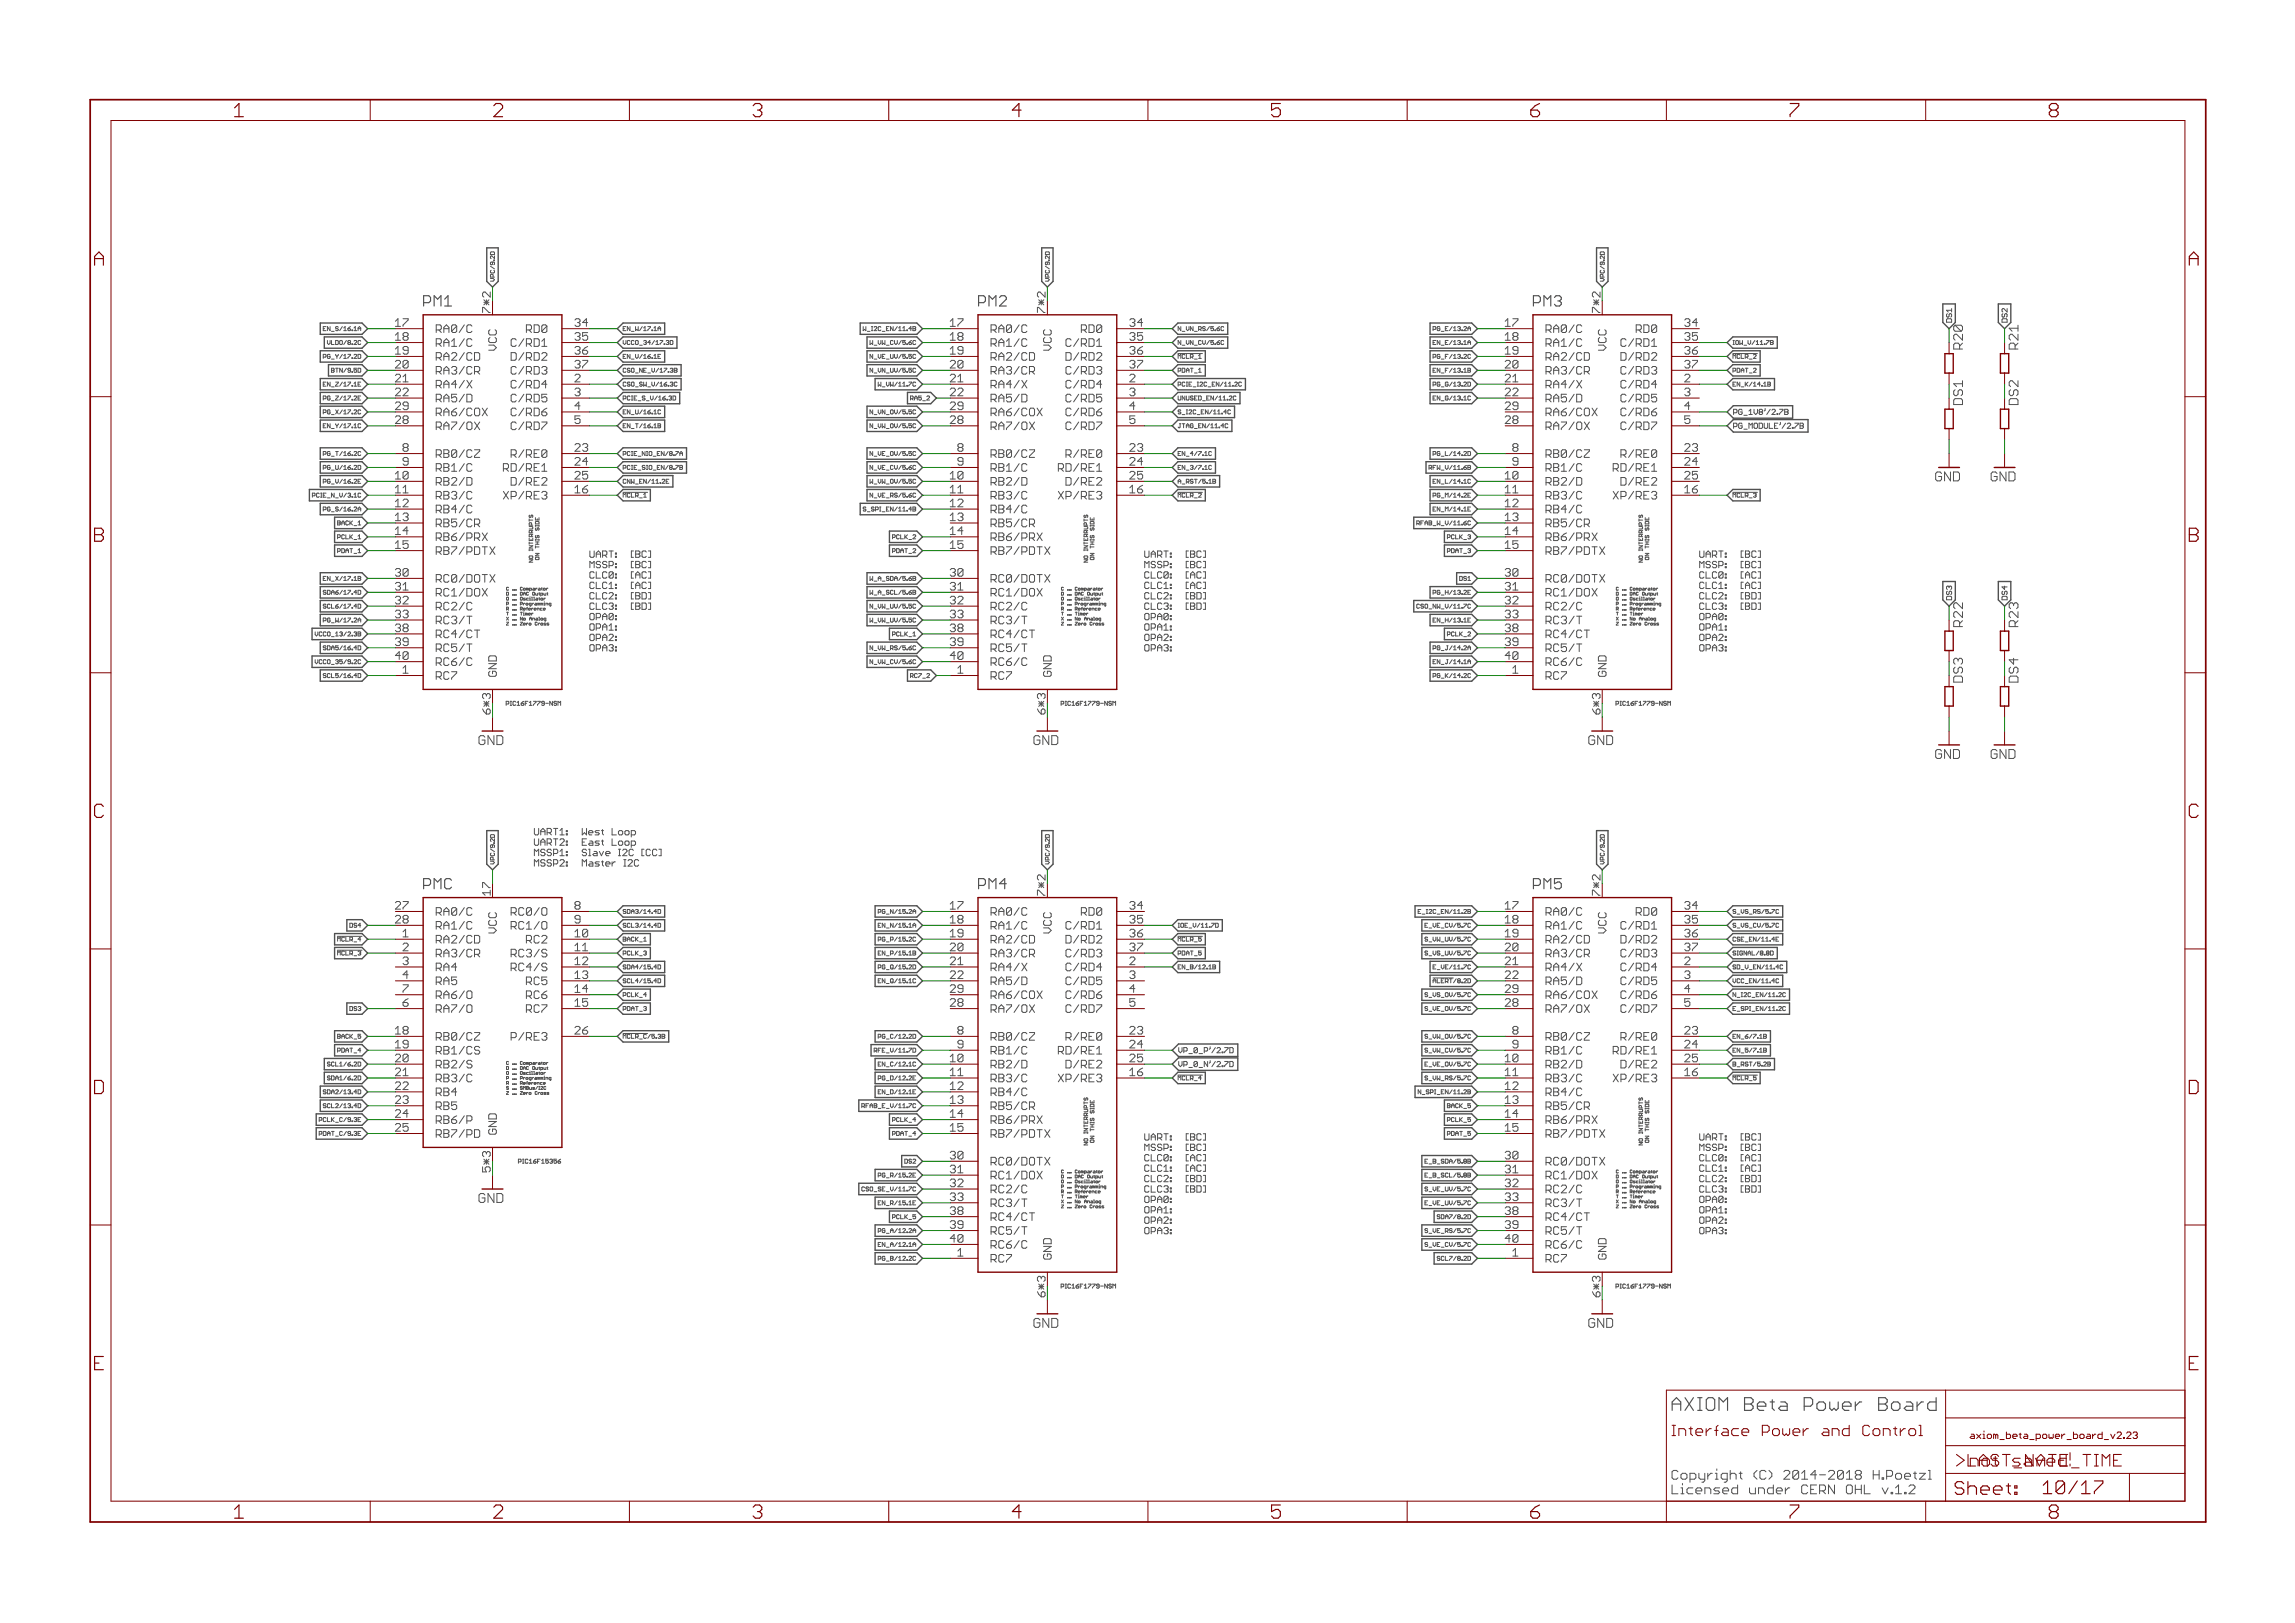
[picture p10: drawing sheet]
<svg xmlns="http://www.w3.org/2000/svg" width="420mm" height="297mm" viewBox="0 0 420 297" stroke-linecap="round" stroke-linejoin="round" font-family="sans-serif">
<defs><g id="words">
<g font-size="3.7" fill="#800000">
<text x="42.9" y="21.4">1</text>
<text x="90.3" y="21.4">2</text>
<text x="137.8" y="21.4">3</text>
<text x="185.3" y="21.4">4</text>
<text x="232.7" y="21.4">5</text>
<text x="280.2" y="21.4">6</text>
<text x="327.6" y="21.4">7</text>
<text x="375.1" y="21.4">8</text>
<text x="17.2" y="48.6">A</text>
<text x="400.7" y="48.6">A</text>
<text x="17.2" y="99.2">B</text>
<text x="400.7" y="99.2">B</text>
<text x="17.1" y="149.7">C</text>
<text x="400.6" y="149.7">C</text>
<text x="17" y="200.2">D</text>
<text x="400.5" y="200.2">D</text>
<text x="17.3" y="250.8">E</text>
<text x="400.7" y="250.8">E</text>
<text x="42.9" y="277.9">1</text>
<text x="90.3" y="277.9">2</text>
<text x="137.8" y="277.9">3</text>
<text x="185.3" y="277.9">4</text>
<text x="232.7" y="277.9">5</text>
<text x="280.2" y="277.9">6</text>
<text x="327.6" y="277.9">7</text>
<text x="375.1" y="277.9">8</text>
</g>
<text font-size="3.6" fill="#505050" x="306" y="258.2">AXIOM Beta Power Board</text>
<text font-size="3.6" fill="#800000" x="374" y="273.5">10/17</text>
<text font-size="3.2" fill="#800000" x="360.6" y="268.4">not saved!</text>
<g font-size="2.9" fill="#505050">
<text x="77.5" y="56.1">PM1</text>
<text x="179.1" y="56.1">PM2</text>
<text x="280.6" y="56.1">PM3</text>
<text x="77.5" y="162.8">PMC</text>
<text x="179.1" y="162.8">PM4</text>
<text x="280.6" y="162.8">PM5</text>
</g>
<text font-size="2.9" fill="#800000" x="306" y="262.8">Interface Power and Control</text>
<g font-size="2.5" fill="#008000">
<text x="359.4" y="64" transform="rotate(-90 359.4 64)">R20</text>
<text x="369.5" y="64" transform="rotate(-90 369.5 64)">R21</text>
<text x="359.4" y="74.1" transform="rotate(-90 359.4 74.1)">DS1</text>
<text x="369.5" y="74.1" transform="rotate(-90 369.5 74.1)">DS2</text>
<text x="359.4" y="114.8" transform="rotate(-90 359.4 114.8)">R22</text>
<text x="369.5" y="114.8" transform="rotate(-90 369.5 114.8)">R23</text>
<text x="359.4" y="124.9" transform="rotate(-90 359.4 124.9)">DS3</text>
<text x="369.5" y="124.9" transform="rotate(-90 369.5 124.9)">DS4</text>
</g>
<g font-size="2.5" fill="#800000">
<text x="354.3" y="88.1">GND</text>
<text x="364.4" y="88.1">GND</text>
<text x="87.6" y="136.3">GND</text>
<text x="189.2" y="136.3">GND</text>
<text x="290.8" y="136.3">GND</text>
<text x="354.3" y="138.9">GND</text>
<text x="364.4" y="138.9">GND</text>
<text x="87.6" y="220.1">GND</text>
<text x="189.2" y="243">GND</text>
<text x="290.8" y="243">GND</text>
</g>
<g font-size="2.5" fill="#505050">
<text x="306" y="270.8">Copyright (C) 2014-2018 H.Poetzl</text>
<text x="306" y="273.5">Licensed under CERN OHL v.1.2</text>
</g>
<g font-size="2.1" fill="#505050">
<text x="72.4" y="59.8">17</text>
<text x="105.2" y="59.8">34</text>
<text x="174" y="59.8">17</text>
<text x="206.8" y="59.8">34</text>
<text x="275.6" y="59.8">17</text>
<text x="308.4" y="59.8">34</text>
<text x="72.4" y="62.3">18</text>
<text x="72.4" y="64.9">19</text>
<text x="79.8" y="60.9">RA0/C</text>
<text x="79.8" y="63.5">RA1/C</text>
<text x="79.8" y="66">RA2/CD</text>
<text x="90.9" y="64.4" transform="rotate(-90 90.9 64.4)">VCC</text>
<text x="93.7" y="66">D/RD2</text>
<text x="93.8" y="63.5">C/RD1</text>
<text x="96" y="60.9">RD0</text>
<text x="105.2" y="62.3">35</text>
<text x="105.2" y="64.9">36</text>
<text x="174" y="62.3">18</text>
<text x="174" y="64.9">19</text>
<text x="181.4" y="60.9">RA0/C</text>
<text x="181.4" y="63.5">RA1/C</text>
<text x="181.4" y="66">RA2/CD</text>
<text x="192.5" y="64.4" transform="rotate(-90 192.5 64.4)">VCC</text>
<text x="195.3" y="66">D/RD2</text>
<text x="195.4" y="63.5">C/RD1</text>
<text x="197.6" y="60.9">RD0</text>
<text x="206.8" y="62.3">35</text>
<text x="206.8" y="64.9">36</text>
<text x="275.6" y="62.3">18</text>
<text x="275.6" y="64.9">19</text>
<text x="283" y="60.9">RA0/C</text>
<text x="283" y="63.5">RA1/C</text>
<text x="283" y="66">RA2/CD</text>
<text x="294.1" y="64.4" transform="rotate(-90 294.1 64.4)">VCC</text>
<text x="296.8" y="66">D/RD2</text>
<text x="297" y="63.5">C/RD1</text>
<text x="299.2" y="60.9">RD0</text>
<text x="308.4" y="62.3">35</text>
<text x="308.4" y="64.9">36</text>
<text x="72.4" y="67.4">20</text>
<text x="72.4" y="70">21</text>
<text x="79.8" y="68.5">RA3/CR</text>
<text x="79.8" y="71.1">RA4/X</text>
<text x="93.8" y="68.5">C/RD3</text>
<text x="93.8" y="71.1">C/RD4</text>
<text x="105.2" y="67.4">37</text>
<text x="105.2" y="70">2</text>
<text x="174" y="67.4">20</text>
<text x="174" y="70">21</text>
<text x="181.4" y="68.5">RA3/CR</text>
<text x="181.4" y="71.1">RA4/X</text>
<text x="195.4" y="68.5">C/RD3</text>
<text x="195.4" y="71.1">C/RD4</text>
<text x="206.8" y="67.4">37</text>
<text x="206.8" y="70">2</text>
<text x="275.6" y="67.4">20</text>
<text x="275.6" y="70">21</text>
<text x="283" y="68.5">RA3/CR</text>
<text x="283" y="71.1">RA4/X</text>
<text x="297" y="68.5">C/RD3</text>
<text x="297" y="71.1">C/RD4</text>
<text x="308.4" y="67.4">37</text>
<text x="308.4" y="70">2</text>
<text x="72.4" y="72.5">22</text>
<text x="72.4" y="75">29</text>
<text x="72.4" y="77.6">28</text>
<text x="79.8" y="73.6">RA5/D</text>
<text x="79.8" y="76.2">RA6/COX</text>
<text x="93.8" y="73.6">C/RD5</text>
<text x="93.8" y="76.2">C/RD6</text>
<text x="105.2" y="72.5">3</text>
<text x="105.2" y="75">4</text>
<text x="105.2" y="77.6">5</text>
<text x="174" y="72.5">22</text>
<text x="174" y="75">29</text>
<text x="174" y="77.6">28</text>
<text x="181.4" y="73.6">RA5/D</text>
<text x="181.4" y="76.2">RA6/COX</text>
<text x="195.4" y="73.6">C/RD5</text>
<text x="195.4" y="76.2">C/RD6</text>
<text x="206.8" y="72.5">3</text>
<text x="206.8" y="75">4</text>
<text x="206.8" y="77.6">5</text>
<text x="275.6" y="72.5">22</text>
<text x="275.6" y="75">29</text>
<text x="275.6" y="77.6">28</text>
<text x="283" y="73.6">RA5/D</text>
<text x="283" y="76.2">RA6/COX</text>
<text x="297" y="73.6">C/RD5</text>
<text x="297" y="76.2">C/RD6</text>
<text x="308.4" y="72.5">3</text>
<text x="308.4" y="75">4</text>
<text x="308.4" y="77.6">5</text>
<text x="73.8" y="82.7">8</text>
<text x="79.8" y="83.8">RB0/CZ</text>
<text x="79.8" y="78.7">RA7/OX</text>
<text x="93.8" y="78.7">C/RD7</text>
<text x="94.1" y="83.8">R/RE0</text>
<text x="105.2" y="82.7">23</text>
<text x="175.4" y="82.7">8</text>
<text x="181.4" y="83.8">RB0/CZ</text>
<text x="181.4" y="78.7">RA7/OX</text>
<text x="195.4" y="78.7">C/RD7</text>
<text x="195.7" y="83.8">R/RE0</text>
<text x="206.8" y="82.7">23</text>
<text x="276.9" y="82.7">8</text>
<text x="283" y="83.8">RB0/CZ</text>
<text x="283" y="78.7">RA7/OX</text>
<text x="297" y="78.7">C/RD7</text>
<text x="297.3" y="83.8">R/RE0</text>
<text x="308.4" y="82.7">23</text>
<text x="72.4" y="87.7">10</text>
<text x="73.8" y="85.2">9</text>
<text x="79.8" y="86.3">RB1/C</text>
<text x="79.8" y="88.8">RB2/D</text>
<text x="92.5" y="86.3">RD/RE1</text>
<text x="94" y="88.8">D/RE2</text>
<text x="105.2" y="85.2">24</text>
<text x="105.2" y="87.7">25</text>
<text x="174" y="87.7">10</text>
<text x="175.4" y="85.2">9</text>
<text x="181.4" y="86.3">RB1/C</text>
<text x="181.4" y="88.8">RB2/D</text>
<text x="194.1" y="86.3">RD/RE1</text>
<text x="195.5" y="88.8">D/RE2</text>
<text x="206.8" y="85.2">24</text>
<text x="206.8" y="87.7">25</text>
<text x="275.6" y="87.7">10</text>
<text x="276.9" y="85.2">9</text>
<text x="283" y="86.3">RB1/C</text>
<text x="283" y="88.8">RB2/D</text>
<text x="295.7" y="86.3">RD/RE1</text>
<text x="297.1" y="88.8">D/RE2</text>
<text x="308.4" y="85.2">24</text>
<text x="308.4" y="87.7">25</text>
<text x="72.4" y="92.8">12</text>
<text x="72.4" y="95.4">13</text>
<text x="72.4" y="90.3">11</text>
<text x="79.8" y="93.9">RB4/C</text>
<text x="79.8" y="91.4">RB3/C</text>
<text x="92.9" y="91.4">XP/RE3</text>
<text x="105.2" y="90.3">16</text>
<text x="174" y="92.8">12</text>
<text x="174" y="95.4">13</text>
<text x="174" y="90.3">11</text>
<text x="181.4" y="93.9">RB4/C</text>
<text x="181.4" y="91.4">RB3/C</text>
<text x="194.4" y="91.4">XP/RE3</text>
<text x="206.8" y="90.3">16</text>
<text x="275.6" y="92.8">12</text>
<text x="275.6" y="95.4">13</text>
<text x="275.6" y="90.3">11</text>
<text x="283" y="93.9">RB4/C</text>
<text x="283" y="91.4">RB3/C</text>
<text x="296" y="91.4">XP/RE3</text>
<text x="308.4" y="90.3">16</text>
<text x="72.4" y="97.9">14</text>
<text x="72.4" y="100.4">15</text>
<text x="79.8" y="99">RB6/PRX</text>
<text x="79.8" y="101.5">RB7/PDTX</text>
<text x="79.8" y="96.5">RB5/CR</text>
<text x="174" y="97.9">14</text>
<text x="174" y="100.4">15</text>
<text x="181.4" y="99">RB6/PRX</text>
<text x="181.4" y="101.5">RB7/PDTX</text>
<text x="181.4" y="96.5">RB5/CR</text>
<text x="275.6" y="97.9">14</text>
<text x="275.6" y="100.4">15</text>
<text x="283" y="99">RB6/PRX</text>
<text x="283" y="101.5">RB7/PDTX</text>
<text x="283" y="96.5">RB5/CR</text>
<text x="72.4" y="105.5">30</text>
<text x="79.8" y="106.6">RC0/DOTX</text>
<text x="174" y="105.5">30</text>
<text x="181.4" y="106.6">RC0/DOTX</text>
<text x="275.6" y="105.5">30</text>
<text x="283" y="106.6">RC0/DOTX</text>
<text x="72.4" y="108">31</text>
<text x="72.4" y="110.6">32</text>
<text x="72.4" y="113.1">33</text>
<text x="79.8" y="109.2">RC1/DOX</text>
<text x="79.8" y="111.7">RC2/C</text>
<text x="174" y="108">31</text>
<text x="174" y="110.6">32</text>
<text x="174" y="113.1">33</text>
<text x="181.4" y="109.2">RC1/DOX</text>
<text x="181.4" y="111.7">RC2/C</text>
<text x="275.6" y="108">31</text>
<text x="275.6" y="110.6">32</text>
<text x="275.6" y="113.1">33</text>
<text x="283" y="109.2">RC1/DOX</text>
<text x="283" y="111.7">RC2/C</text>
<text x="72.4" y="115.7">38</text>
<text x="72.4" y="118.2">39</text>
<text x="79.8" y="114.2">RC3/T</text>
<text x="79.8" y="116.8">RC4/CT</text>
<text x="79.8" y="119.3">RC5/T</text>
<text x="174" y="115.7">38</text>
<text x="174" y="118.2">39</text>
<text x="181.4" y="114.2">RC3/T</text>
<text x="181.4" y="116.8">RC4/CT</text>
<text x="181.4" y="119.3">RC5/T</text>
<text x="275.6" y="115.7">38</text>
<text x="275.6" y="118.2">39</text>
<text x="283" y="114.2">RC3/T</text>
<text x="283" y="116.8">RC4/CT</text>
<text x="283" y="119.3">RC5/T</text>
<text x="72.4" y="120.7">40</text>
<text x="73.8" y="123.3">1</text>
<text x="79.8" y="121.9">RC6/C</text>
<text x="79.8" y="124.4">RC7</text>
<text x="90.9" y="123.8" transform="rotate(-90 90.9 123.8)">GND</text>
<text x="174" y="120.7">40</text>
<text x="175.4" y="123.3">1</text>
<text x="181.4" y="121.9">RC6/C</text>
<text x="181.4" y="124.4">RC7</text>
<text x="192.5" y="123.8" transform="rotate(-90 192.5 123.8)">GND</text>
<text x="275.6" y="120.7">40</text>
<text x="276.9" y="123.3">1</text>
<text x="283" y="121.9">RC6/C</text>
<text x="283" y="124.4">RC7</text>
<text x="294.1" y="123.8" transform="rotate(-90 294.1 123.8)">GND</text>
<text x="72.4" y="166.5">27</text>
<text x="79.8" y="167.6">RA0/C</text>
<text x="93.8" y="167.6">RC0/O</text>
<text x="105.2" y="166.5">8</text>
<text x="174" y="166.5">17</text>
<text x="181.4" y="167.6">RA0/C</text>
<text x="197.6" y="167.6">RD0</text>
<text x="206.8" y="166.5">34</text>
<text x="275.6" y="166.5">17</text>
<text x="283" y="167.6">RA0/C</text>
<text x="299.2" y="167.6">RD0</text>
<text x="308.4" y="166.5">34</text>
<text x="72.4" y="169">28</text>
<text x="73.8" y="171.5">1</text>
<text x="79.8" y="170.1">RA1/C</text>
<text x="79.8" y="172.7">RA2/CD</text>
<text x="90.9" y="171.1" transform="rotate(-90 90.9 171.1)">VCC</text>
<text x="93.8" y="170.1">RC1/O</text>
<text x="96.2" y="172.7">RC2</text>
<text x="105.2" y="169">9</text>
<text x="105.2" y="171.5">10</text>
<text x="174" y="169">18</text>
<text x="174" y="171.5">19</text>
<text x="181.4" y="170.1">RA1/C</text>
<text x="181.4" y="172.7">RA2/CD</text>
<text x="192.5" y="171.1" transform="rotate(-90 192.5 171.1)">VCC</text>
<text x="195.3" y="172.7">D/RD2</text>
<text x="195.4" y="170.1">C/RD1</text>
<text x="206.8" y="169">35</text>
<text x="206.8" y="171.5">36</text>
<text x="275.6" y="169">18</text>
<text x="275.6" y="171.5">19</text>
<text x="283" y="170.1">RA1/C</text>
<text x="283" y="172.7">RA2/CD</text>
<text x="294.1" y="171.1" transform="rotate(-90 294.1 171.1)">VCC</text>
<text x="296.8" y="172.7">D/RD2</text>
<text x="297" y="170.1">C/RD1</text>
<text x="308.4" y="169">35</text>
<text x="308.4" y="171.5">36</text>
<text x="73.8" y="174.1">2</text>
<text x="73.8" y="176.6">3</text>
<text x="73.8" y="179.2">4</text>
<text x="79.8" y="175.2">RA3/CR</text>
<text x="79.8" y="177.7">RA4</text>
<text x="94.1" y="175.2">RC3/S</text>
<text x="94.1" y="177.7">RC4/S</text>
<text x="105.2" y="174.1">11</text>
<text x="105.2" y="176.6">12</text>
<text x="105.2" y="179.2">13</text>
<text x="174" y="174.1">20</text>
<text x="174" y="176.6">21</text>
<text x="174" y="179.2">22</text>
<text x="181.4" y="175.2">RA3/CR</text>
<text x="181.4" y="177.7">RA4/X</text>
<text x="195.4" y="175.2">C/RD3</text>
<text x="195.4" y="177.7">C/RD4</text>
<text x="206.8" y="174.1">37</text>
<text x="206.8" y="176.6">2</text>
<text x="206.8" y="179.2">3</text>
<text x="275.6" y="174.1">20</text>
<text x="275.6" y="176.6">21</text>
<text x="275.6" y="179.2">22</text>
<text x="283" y="175.2">RA3/CR</text>
<text x="283" y="177.7">RA4/X</text>
<text x="297" y="175.2">C/RD3</text>
<text x="297" y="177.7">C/RD4</text>
<text x="308.4" y="174.1">37</text>
<text x="308.4" y="176.6">2</text>
<text x="308.4" y="179.2">3</text>
<text x="73.8" y="181.7">7</text>
<text x="73.8" y="184.2">6</text>
<text x="79.8" y="180.3">RA5</text>
<text x="79.8" y="182.8">RA6/O</text>
<text x="79.8" y="185.4">RA7/O</text>
<text x="96.2" y="180.3">RC5</text>
<text x="96.2" y="182.8">RC6</text>
<text x="96.2" y="185.4">RC7</text>
<text x="105.2" y="181.7">14</text>
<text x="105.2" y="184.2">15</text>
<text x="174" y="181.7">29</text>
<text x="174" y="184.2">28</text>
<text x="181.4" y="180.3">RA5/D</text>
<text x="181.4" y="182.8">RA6/COX</text>
<text x="181.4" y="185.4">RA7/OX</text>
<text x="195.4" y="180.3">C/RD5</text>
<text x="195.4" y="182.8">C/RD6</text>
<text x="195.4" y="185.4">C/RD7</text>
<text x="206.8" y="181.7">4</text>
<text x="206.8" y="184.2">5</text>
<text x="275.6" y="181.7">29</text>
<text x="275.6" y="184.2">28</text>
<text x="283" y="180.3">RA5/D</text>
<text x="283" y="182.8">RA6/COX</text>
<text x="283" y="185.4">RA7/OX</text>
<text x="297" y="180.3">C/RD5</text>
<text x="297" y="182.8">C/RD6</text>
<text x="297" y="185.4">C/RD7</text>
<text x="308.4" y="181.7">4</text>
<text x="308.4" y="184.2">5</text>
<text x="72.4" y="191.9">19</text>
<text x="72.4" y="189.3">18</text>
<text x="79.8" y="190.4">RB0/CZ</text>
<text x="94.3" y="190.4">P/RE3</text>
<text x="105.2" y="189.3">26</text>
<text x="175.4" y="191.9">9</text>
<text x="175.4" y="189.3">8</text>
<text x="181.4" y="190.4">RB0/CZ</text>
<text x="195.7" y="190.4">R/RE0</text>
<text x="206.8" y="191.9">24</text>
<text x="206.8" y="189.3">23</text>
<text x="276.9" y="191.9">9</text>
<text x="276.9" y="189.3">8</text>
<text x="283" y="190.4">RB0/CZ</text>
<text x="297.3" y="190.4">R/RE0</text>
<text x="308.4" y="191.9">24</text>
<text x="308.4" y="189.3">23</text>
<text x="72.4" y="194.4">20</text>
<text x="72.4" y="196.9">21</text>
<text x="79.8" y="193">RB1/CS</text>
<text x="79.8" y="195.5">RB2/S</text>
<text x="174" y="194.4">10</text>
<text x="174" y="196.9">11</text>
<text x="181.4" y="193">RB1/C</text>
<text x="181.4" y="195.5">RB2/D</text>
<text x="194.1" y="193">RD/RE1</text>
<text x="195.5" y="195.5">D/RE2</text>
<text x="206.8" y="194.4">25</text>
<text x="206.8" y="196.9">16</text>
<text x="275.6" y="194.4">10</text>
<text x="275.6" y="196.9">11</text>
<text x="283" y="193">RB1/C</text>
<text x="283" y="195.5">RB2/D</text>
<text x="295.7" y="193">RD/RE1</text>
<text x="297.1" y="195.5">D/RE2</text>
<text x="308.4" y="194.4">25</text>
<text x="308.4" y="196.9">16</text>
<text x="72.4" y="199.5">22</text>
<text x="72.4" y="202">23</text>
<text x="79.8" y="200.6">RB4</text>
<text x="79.8" y="203.1">RB5</text>
<text x="79.8" y="198">RB3/C</text>
<text x="174" y="199.5">12</text>
<text x="174" y="202">13</text>
<text x="181.4" y="200.6">RB4/C</text>
<text x="181.4" y="203.1">RB5/CR</text>
<text x="181.4" y="198">RB3/C</text>
<text x="194.4" y="198">XP/RE3</text>
<text x="275.6" y="199.5">12</text>
<text x="275.6" y="202">13</text>
<text x="283" y="200.6">RB4/C</text>
<text x="283" y="203.1">RB5/CR</text>
<text x="283" y="198">RB3/C</text>
<text x="296" y="198">XP/RE3</text>
<text x="72.4" y="204.6">24</text>
<text x="72.4" y="207.1">25</text>
<text x="79.8" y="205.7">RB6/P</text>
<text x="79.8" y="208.2">RB7/PD</text>
<text x="90.9" y="207.6" transform="rotate(-90 90.9 207.6)">GND</text>
<text x="174" y="204.6">14</text>
<text x="174" y="207.1">15</text>
<text x="181.4" y="205.7">RB6/PRX</text>
<text x="181.4" y="208.2">RB7/PDTX</text>
<text x="275.6" y="204.6">14</text>
<text x="275.6" y="207.1">15</text>
<text x="283" y="205.7">RB6/PRX</text>
<text x="283" y="208.2">RB7/PDTX</text>
<text x="174" y="214.7">31</text>
<text x="174" y="212.2">30</text>
<text x="181.4" y="215.8">RC1/DOX</text>
<text x="181.4" y="213.3">RC0/DOTX</text>
<text x="275.6" y="214.7">31</text>
<text x="275.6" y="212.2">30</text>
<text x="283" y="215.8">RC1/DOX</text>
<text x="283" y="213.3">RC0/DOTX</text>
<text x="174" y="217.2">32</text>
<text x="174" y="219.8">33</text>
<text x="181.4" y="218.4">RC2/C</text>
<text x="181.4" y="220.9">RC3/T</text>
<text x="275.6" y="217.2">32</text>
<text x="275.6" y="219.8">33</text>
<text x="283" y="218.4">RC2/C</text>
<text x="283" y="220.9">RC3/T</text>
<text x="174" y="222.3">38</text>
<text x="174" y="224.9">39</text>
<text x="174" y="227.4">40</text>
<text x="181.4" y="223.4">RC4/CT</text>
<text x="181.4" y="226">RC5/T</text>
<text x="275.6" y="222.3">38</text>
<text x="275.6" y="224.9">39</text>
<text x="275.6" y="227.4">40</text>
<text x="283" y="223.4">RC4/CT</text>
<text x="283" y="226">RC5/T</text>
<text x="175.4" y="229.9">1</text>
<text x="181.4" y="228.5">RC6/C</text>
<text x="181.4" y="231.1">RC7</text>
<text x="192.5" y="230.5" transform="rotate(-90 192.5 230.5)">GND</text>
<text x="276.9" y="229.9">1</text>
<text x="283" y="228.5">RC6/C</text>
<text x="283" y="231.1">RC7</text>
<text x="294.1" y="230.5" transform="rotate(-90 294.1 230.5)">GND</text>
</g>
<g font-size="2.1" fill="#800000">
<text x="89.8" y="57.3" transform="rotate(-90 89.8 57.3)">7*2</text>
<text x="191.4" y="57.3" transform="rotate(-90 191.4 57.3)">7*2</text>
<text x="293" y="57.3" transform="rotate(-90 293 57.3)">7*2</text>
<text x="89.8" y="130.3" transform="rotate(-90 89.8 130.3)">6*3</text>
<text x="191.4" y="130.3" transform="rotate(-90 191.4 130.3)">6*3</text>
<text x="293" y="130.3" transform="rotate(-90 293 130.3)">6*3</text>
<text x="89.8" y="163.9" transform="rotate(-90 89.8 163.9)">17</text>
<text x="191.4" y="163.9" transform="rotate(-90 191.4 163.9)">7*2</text>
<text x="293" y="163.9" transform="rotate(-90 293 163.9)">7*2</text>
<text x="89.8" y="214.1" transform="rotate(-90 89.8 214.1)">5*3</text>
<text x="191.4" y="237" transform="rotate(-90 191.4 237)">6*3</text>
<text x="293" y="237" transform="rotate(-90 293 237)">6*3</text>
</g>
<g font-size="1.8" fill="#505050">
<text x="107.9" y="102.1">UART: [BC]</text>
<text x="107.9" y="104">MSSP: [BC]</text>
<text x="107.9" y="105.9">CLC0: [AC]</text>
<text x="107.9" y="107.8">CLC1: [AC]</text>
<text x="209.5" y="102.1">UART: [BC]</text>
<text x="209.5" y="104">MSSP: [BC]</text>
<text x="209.5" y="105.9">CLC0: [AC]</text>
<text x="209.5" y="107.8">CLC1: [AC]</text>
<text x="311.1" y="102.1">UART: [BC]</text>
<text x="311.1" y="104">MSSP: [BC]</text>
<text x="311.1" y="105.9">CLC0: [AC]</text>
<text x="311.1" y="107.8">CLC1: [AC]</text>
<text x="107.9" y="109.7">CLC2: [BD]</text>
<text x="107.9" y="111.6">CLC3: [BD]</text>
<text x="107.9" y="113.5">OPA0:</text>
<text x="209.5" y="109.7">CLC2: [BD]</text>
<text x="209.5" y="111.6">CLC3: [BD]</text>
<text x="209.5" y="113.5">OPA0:</text>
<text x="311.1" y="109.7">CLC2: [BD]</text>
<text x="311.1" y="111.6">CLC3: [BD]</text>
<text x="311.1" y="113.5">OPA0:</text>
<text x="107.9" y="115.4">OPA1:</text>
<text x="107.9" y="117.3">OPA2:</text>
<text x="107.9" y="119.2">OPA3:</text>
<text x="209.5" y="115.4">OPA1:</text>
<text x="209.5" y="117.3">OPA2:</text>
<text x="209.5" y="119.2">OPA3:</text>
<text x="311.1" y="115.4">OPA1:</text>
<text x="311.1" y="117.3">OPA2:</text>
<text x="311.1" y="119.2">OPA3:</text>
<text x="97.8" y="152.8">UART1: West Loop</text>
<text x="97.8" y="154.8">UART2: East Loop</text>
<text x="97.8" y="156.7">MSSP1: Slave I2C [CC]</text>
<text x="97.8" y="158.6">MSSP2: Master I2C</text>
<text x="209.5" y="208.7">UART: [BC]</text>
<text x="311.1" y="208.7">UART: [BC]</text>
<text x="209.5" y="210.6">MSSP: [BC]</text>
<text x="209.5" y="212.5">CLC0: [AC]</text>
<text x="209.5" y="214.4">CLC1: [AC]</text>
<text x="311.1" y="210.6">MSSP: [BC]</text>
<text x="311.1" y="212.5">CLC0: [AC]</text>
<text x="311.1" y="214.4">CLC1: [AC]</text>
<text x="209.5" y="216.3">CLC2: [BD]</text>
<text x="209.5" y="218.2">CLC3: [BD]</text>
<text x="209.5" y="220.1">OPA0:</text>
<text x="311.1" y="216.3">CLC2: [BD]</text>
<text x="311.1" y="218.2">CLC3: [BD]</text>
<text x="311.1" y="220.1">OPA0:</text>
<text x="209.5" y="222.1">OPA1:</text>
<text x="209.5" y="224">OPA2:</text>
<text x="209.5" y="225.9">OPA3:</text>
<text x="311.1" y="222.1">OPA1:</text>
<text x="311.1" y="224">OPA2:</text>
<text x="311.1" y="225.9">OPA3:</text>
</g>
<text font-size="1.8" fill="#800000" x="360.6" y="263.3">axiom_beta_power_board_v2.23</text>
<g font-size="1.4" fill="#505050">
<text x="357.3" y="59" transform="rotate(-90 357.3 59)">DS1</text>
<text x="367.5" y="59" transform="rotate(-90 367.5 59)">DS2</text>
<text x="317.3" y="75.9">PG_1V8'/2.7B</text>
<text x="317.3" y="78.4">PG_MODULE'/2.7B</text>
<text x="357.3" y="109.8" transform="rotate(-90 357.3 109.8)">DS3</text>
<text x="367.5" y="109.8" transform="rotate(-90 367.5 109.8)">DS4</text>
<text x="215.7" y="192.7">VP_0_P'/2.7D</text>
<text x="215.7" y="195.3">VP_0_N'/2.7D</text>
</g>
<g font-size="1.1" fill="#505050">
<text x="90.6" y="51.5" transform="rotate(-90 90.6 51.5)">VPC/9.2D</text>
<text x="192.2" y="51.5" transform="rotate(-90 192.2 51.5)">VPC/9.2D</text>
<text x="293.7" y="51.5" transform="rotate(-90 293.7 51.5)">VPC/9.2D</text>
<text x="59.6" y="65.6">PG_Y/17.2D</text>
<text x="59.7" y="60.5">EN_S/16.1A</text>
<text x="60.1" y="63.1">VLDO/8.2C</text>
<text x="114.1" y="60.6">EN_W/17.1A</text>
<text x="114.1" y="65.6">EN_V/16.1E</text>
<text x="114.1" y="63.1">VCCO_34/17.3D</text>
<text x="158.5" y="60.5">W_I2C_EN/11.4B</text>
<text x="159.1" y="63.1">W_VW_CV/5.6C</text>
<text x="159.7" y="65.6">N_VE_UV/5.5C</text>
<text x="215.6" y="65.6">MCLR_1</text>
<text x="215.6" y="60.6">N_VN_RS/5.6C</text>
<text x="215.6" y="63.1">N_VN_CV/5.6C</text>
<text x="262.9" y="60.5">PG_E/13.2A</text>
<text x="262.9" y="63.1">EN_E/13.1A</text>
<text x="262.9" y="65.6">PG_F/13.2C</text>
<text x="317.2" y="65.6">MCLR_2</text>
<text x="317.2" y="63.1">IOW_V/11.7B</text>
<text x="59.7" y="70.7">EN_Z/17.1E</text>
<text x="60.9" y="68.2">BTN/9.5D</text>
<text x="114.1" y="68.2">CSO_NE_V/17.3B</text>
<text x="114.1" y="70.7">CSO_SW_V/16.3C</text>
<text x="159.6" y="68.2">N_VN_UV/5.5C</text>
<text x="160.5" y="70.7">W_VW/11.7C</text>
<text x="215.6" y="68.2">PDAT_1</text>
<text x="215.6" y="70.7">PCIE_I2C_EN/11.2C</text>
<text x="262.6" y="70.7">PG_G/13.2D</text>
<text x="263" y="68.2">EN_F/13.1B</text>
<text x="317.2" y="68.2">PDAT_2</text>
<text x="317.2" y="70.7">EN_K/14.1B</text>
<text x="59.6" y="75.8">PG_X/17.2C</text>
<text x="59.7" y="73.2">PG_Z/17.2E</text>
<text x="114.1" y="73.3">PCIE_S_V/16.3D</text>
<text x="114.1" y="75.8">EN_U/16.1C</text>
<text x="159.6" y="75.8">N_VN_OV/5.5C</text>
<text x="166.8" y="73.2">RA5_2</text>
<text x="215.6" y="73.3">UNUSED_EN/11.2C</text>
<text x="215.6" y="75.8">S_I2C_EN/11.4C</text>
<text x="262.7" y="73.2">EN_G/13.1C</text>
<text x="59.7" y="83.4">PG_T/16.2C</text>
<text x="59.7" y="78.3">EN_Y/17.1C</text>
<text x="114.1" y="78.3">EN_T/16.1B</text>
<text x="114.1" y="83.4">PCIE_NIO_EN/8.7A</text>
<text x="159.3" y="78.3">N_VW_OV/5.5C</text>
<text x="159.7" y="83.4">N_VE_OV/5.5C</text>
<text x="215.6" y="78.3">JTAG_EN/11.4C</text>
<text x="215.6" y="83.4">EN_4/7.1C</text>
<text x="262.9" y="83.4">PG_L/14.2D</text>
<text x="59.5" y="85.9">PG_U/16.2D</text>
<text x="59.7" y="88.5">PG_V/16.2E</text>
<text x="114.1" y="86">PCIE_SIO_EN/8.7B</text>
<text x="114.1" y="88.5">CNW_EN/11.2E</text>
<text x="159" y="88.5">W_VW_OV/5.5C</text>
<text x="159.8" y="85.9">N_VE_CV/5.6C</text>
<text x="215.6" y="86">EN_3/7.1C</text>
<text x="215.6" y="88.5">A_RST/5.1B</text>
<text x="261.8" y="85.9">RFW_V/11.6B</text>
<text x="263" y="88.5">EN_L/14.1C</text>
<text x="57.9" y="91">PCIE_N_V/3.1C</text>
<text x="59.7" y="93.6">PG_S/16.2A</text>
<text x="114.1" y="91">MCLR_1</text>
<text x="159" y="93.6">S_SPI_EN/11.4B</text>
<text x="159.8" y="91">N_VE_RS/5.6C</text>
<text x="215.6" y="91">MCLR_2</text>
<text x="262.7" y="91">PG_M/14.2E</text>
<text x="262.7" y="93.6">EN_M/14.1E</text>
<text x="317.2" y="91">MCLR_3</text>
<text x="61.9" y="96.1">BACK_1</text>
<text x="61.9" y="101.2">PDAT_1</text>
<text x="62.1" y="98.6">PCLK_1</text>
<text x="163.5" y="101.2">PDAT_2</text>
<text x="163.7" y="98.6">PCLK_2</text>
<text x="259.7" y="96.1">RFAB_W_V/11.6C</text>
<text x="265.1" y="101.2">PDAT_3</text>
<text x="265.3" y="98.6">PCLK_3</text>
<text x="59.6" y="106.3">EN_X/17.1B</text>
<text x="97.6" y="102.8" transform="rotate(-90 97.6 102.8)">NO INTERRUPTS</text>
<text x="98.7" y="102.1" transform="rotate(-90 98.7 102.1)">ON THIS SIDE</text>
<text x="159.4" y="106.3">W_A_SDA/5.6B</text>
<text x="199.2" y="102.8" transform="rotate(-90 199.2 102.8)">NO INTERRUPTS</text>
<text x="200.3" y="102.1" transform="rotate(-90 200.3 102.1)">ON THIS SIDE</text>
<text x="267.1" y="106.3">DS1</text>
<text x="300.8" y="102.8" transform="rotate(-90 300.8 102.8)">NO INTERRUPTS</text>
<text x="301.9" y="102.1" transform="rotate(-90 301.9 102.1)">ON THIS SIDE</text>
<text x="59.3" y="113.9">PG_W/17.2A</text>
<text x="59.4" y="108.8">SDA6/17.4D</text>
<text x="59.6" y="111.3">SCL6/17.4D</text>
<text x="159.1" y="113.9">W_VW_UV/5.5C</text>
<text x="159.3" y="111.3">N_VW_UV/5.5C</text>
<text x="159.7" y="108.8">W_A_SCL/5.6B</text>
<text x="259.4" y="111.3">CSO_NW_V/11.7C</text>
<text x="262.8" y="108.8">PG_H/13.2E</text>
<text x="262.8" y="113.9">EN_H/13.1E</text>
<text x="58" y="116.4">VCCO_13/2.3B</text>
<text x="59.4" y="119">SDA5/16.4D</text>
<text x="159.4" y="119">N_VW_RS/5.6C</text>
<text x="163.7" y="116.4">PCLK_1</text>
<text x="263.3" y="119">PG_J/14.2A</text>
<text x="265.3" y="116.4">PCLK_2</text>
<text x="58" y="121.5">VCCO_35/9.2C</text>
<text x="59.6" y="124">SCL5/16.4D</text>
<text x="159.4" y="121.5">N_VW_CV/5.6C</text>
<text x="166.8" y="124">RC7_2</text>
<text x="262.8" y="124">PG_K/14.2C</text>
<text x="263.3" y="121.5">EN_J/14.1A</text>
<text x="93.1" y="129.1">PIC16F1779-NSM</text>
<text x="194.7" y="129.1">PIC16F1779-NSM</text>
<text x="296.3" y="129.1">PIC16F1779-NSM</text>
<text x="90.6" y="158.2" transform="rotate(-90 90.6 158.2)">VPC/9.2D</text>
<text x="192.2" y="158.2" transform="rotate(-90 192.2 158.2)">VPC/9.2D</text>
<text x="293.7" y="158.2" transform="rotate(-90 293.7 158.2)">VPC/9.2D</text>
<text x="114.1" y="167.2">SDA3/14.4D</text>
<text x="161.2" y="167.2">PG_N/15.2A</text>
<text x="260.5" y="167.2">E_I2C_EN/11.2B</text>
<text x="317.2" y="167.2">S_VS_RS/5.7C</text>
<text x="61.7" y="172.3">MCLR_4</text>
<text x="63.9" y="169.8">DS4</text>
<text x="114.1" y="169.8">SCL3/14.4D</text>
<text x="114.1" y="172.3">BACK_1</text>
<text x="161.2" y="169.8">EN_N/15.1A</text>
<text x="161.3" y="172.3">PG_P/15.2C</text>
<text x="215.6" y="169.8">IOE_V/11.7D</text>
<text x="215.6" y="172.3">MCLR_5</text>
<text x="261.1" y="172.3">S_VW_UV/5.7C</text>
<text x="261.5" y="169.8">E_VE_CV/5.7C</text>
<text x="317.2" y="169.8">S_VS_CV/5.7C</text>
<text x="317.2" y="172.3">CSE_EN/11.4E</text>
<text x="61.7" y="174.8">MCLR_3</text>
<text x="114.1" y="174.8">PCLK_3</text>
<text x="114.1" y="177.4">SDA4/15.4D</text>
<text x="114.1" y="179.9">SCL4/15.4D</text>
<text x="161" y="177.4">PG_Q/15.2D</text>
<text x="161.1" y="179.9">EN_Q/15.1C</text>
<text x="161.3" y="174.8">EN_P/15.1B</text>
<text x="215.6" y="177.4">EN_B/12.1B</text>
<text x="215.6" y="174.8">PDAT_5</text>
<text x="261.5" y="174.8">S_VS_UV/5.7C</text>
<text x="262.7" y="179.9">ALERT/8.2D</text>
<text x="262.9" y="177.4">E_VE/11.7C</text>
<text x="317.2" y="177.4">SD_V_EN/11.4C</text>
<text x="317.2" y="179.9">VCC_EN/11.4C</text>
<text x="317.2" y="174.8">SIGNAL/8.8D</text>
<text x="63.9" y="185">DS3</text>
<text x="114.1" y="185">PDAT_3</text>
<text x="114.1" y="182.5">PCLK_4</text>
<text x="261.4" y="182.4">S_VS_OV/5.7C</text>
<text x="261.4" y="185">S_VE_OV/5.7C</text>
<text x="317.2" y="182.5">N_I2C_EN/11.2C</text>
<text x="317.2" y="185">E_SPI_EN/11.2C</text>
<text x="61.9" y="190.1">BACK_5</text>
<text x="114.1" y="190.1">MCLR_C/5.3B</text>
<text x="161.1" y="190.1">PG_C/12.2D</text>
<text x="261" y="190.1">S_VW_OV/5.7C</text>
<text x="317.2" y="190.1">EN_6/7.1B</text>
<text x="60.1" y="197.7">SDA1/6.2D</text>
<text x="60.3" y="195.1">SCL1/6.2D</text>
<text x="61.9" y="192.6">PDAT_4</text>
<text x="160.5" y="192.6">RFE_V/11.7D</text>
<text x="161.2" y="197.7">PG_D/12.2E</text>
<text x="161.2" y="195.1">EN_C/12.1C</text>
<text x="215.6" y="197.7">MCLR_4</text>
<text x="261.1" y="192.6">S_VW_CV/5.7C</text>
<text x="261.2" y="197.7">S_VW_RS/5.7C</text>
<text x="261.4" y="195.1">E_VE_OV/5.7C</text>
<text x="317.2" y="192.6">EN_5/7.1B</text>
<text x="317.2" y="197.7">MCLR_5</text>
<text x="317.2" y="195.2">B_RST/5.2B</text>
<text x="59.4" y="200.2">SDA2/13.4D</text>
<text x="59.6" y="202.8">SCL2/13.4D</text>
<text x="158.5" y="202.8">RFAB_E_V/11.7C</text>
<text x="161.2" y="200.2">EN_D/12.1E</text>
<text x="260.4" y="200.2">N_SPI_EN/11.2B</text>
<text x="265" y="202.8">BACK_5</text>
<text x="58.9" y="207.8">PDAT_C/9.3E</text>
<text x="59.1" y="205.3">PCLK_C/9.3E</text>
<text x="163.5" y="207.8">PDAT_4</text>
<text x="163.7" y="205.3">PCLK_4</text>
<text x="199.2" y="209.5" transform="rotate(-90 199.2 209.5)">NO INTERRUPTS</text>
<text x="200.3" y="208.8" transform="rotate(-90 200.3 208.8)">ON THIS SIDE</text>
<text x="265.1" y="207.8">PDAT_5</text>
<text x="265.3" y="205.3">PCLK_5</text>
<text x="300.8" y="209.5" transform="rotate(-90 300.8 209.5)">NO INTERRUPTS</text>
<text x="301.9" y="208.8" transform="rotate(-90 301.9 208.8)">ON THIS SIDE</text>
<text x="95.3" y="212.9">PIC16F15356</text>
<text x="161.3" y="215.5">PG_R/15.2E</text>
<text x="165.5" y="212.9">DS2</text>
<text x="261.4" y="212.9">E_B_SDA/5.8B</text>
<text x="261.7" y="215.5">E_B_SCL/5.8B</text>
<text x="158.3" y="218">CSO_SE_V/11.7C</text>
<text x="161.3" y="220.5">EN_R/15.1E</text>
<text x="261.5" y="218">S_VE_UV/5.7C</text>
<text x="261.5" y="220.5">E_VE_UV/5.7C</text>
<text x="161.2" y="225.6">PG_A/12.2A</text>
<text x="163.7" y="223.1">PCLK_5</text>
<text x="261.6" y="225.6">S_VE_RS/5.7C</text>
<text x="263.3" y="223.1">SDA7/8.2D</text>
<text x="161.2" y="230.7">PG_B/12.2C</text>
<text x="161.2" y="228.2">EN_A/12.1A</text>
<text x="261.5" y="228.2">S_VE_CV/5.7C</text>
<text x="263.5" y="230.7">SCL7/8.2D</text>
<text x="194.7" y="235.8">PIC16F1779-NSM</text>
<text x="296.3" y="235.8">PIC16F1779-NSM</text>
</g>
</g></defs>
<path d="M351.7 256.6h.4M354.5 255.8v2.3h-1.2l-.4-.4v-.7l.4-.4h1.2" fill="none" stroke="#505050" stroke-width=".21"/>
<g fill="none" stroke="#505050" stroke-width=".18">
<path d="M59.7 59.8h-.5v.7h.5M158 59.8v.7l.3-.2M262.7 59.8h-.3v.7M59.2 65.4h.4M59.2 77.9h.2M59.2 70.3h.2M59.2 73h.4M59.2 75.5h.4M59.2 60.2h.2M59.6 64.9h-.4v.7M59.6 72.5h-.4v.7M59.6 75h-.4v.8"/>
<path d="M59.7 69.9h-.5v.8h.5M59.7 77.6h-.5v.7h.5M120.5 64.9h.4M120.5 65.6h.4M120.8 77.6l.1 .1-.1 .2 .1 .3-.1 .1M123.2 72.5l.5 .1v.5l-.5 .1M159.3 65.6v-.7l.5 .7M159.3 68.1v-.7l.5 .7M215.6 64.7h4.5M224.4 77.6l.4 .1M224.8 78.2l-.4 .1M224.9 75l.4 .1"/>
<path d="M225.3 75.6l-.4 .2M226.8 70.1l.1-.2 .4 .2M226.8 70.5l.1 .2 .4-.2M262.4 65.4h.3M262.4 60.3h.3M262.4 62.7h.2M262.4 67.8h.2M262.4 72.9h.2M262.7 64.9h-.3v.7M262.9 72.5h-.5v.7h.5M262.9 62.3h-.5v.8h.5M262.9 67.4h-.5v.7h.5"/>
<path d="M317.2 64.7h4.5M324 69.9l.1 .2-.1 .2 .1 .2-.1 .2M327.2 74.9l.2 .2-.2 .3 .2 .3-.2 .2M57.7 90.4l-.1-.1h-.4v.7M57.7 90.6l-.5 .1M59.2 83.1h.4M59.2 88.2h.4M59.2 93.3h.4M59.6 82.6h-.4v.8M59.6 87.7h-.4v.8M59.6 92.8h-.4v.7M92.2 89.9l.9 1.4"/>
<path d="M93.1 89.9l-.9 1.4M93.6 83.2h.7M94.3 82.3h-.7v1.4M114.1 90.1h4.5M124.5 85.2l.4 .1-.1 .3M124.5 85.6h.3M124.5 83h.4M124.7 82.6l.2 .3v.5M124.8 85.6l.1 .2-.4 .1M158.5 92.9l-.1-.1-.4 .1 .2 .3 .3 .1-.1 .2-.4-.1M159.3 83.4v-.8l.5 .8M159.3 85.9v-.7l.5 .7"/>
<path d="M159.3 91v-.7l.5 .7M193.8 89.9l.9 1.4M194.7 89.9l-.9 1.4M195.2 83.2h.7M195.9 82.3h-.7v1.4M215.6 90.1h4.5M222.4 87.7l.1 .1-.1 .3 .1 .2-.1 .2M262.4 83.1h.3M262.4 90.7h.3M262.4 93.2h.2M262.4 88.1h.2M262.7 82.6h-.3v.8"/>
<path d="M262.7 90.3h-.3v.7M262.9 87.7h-.5v.8h.5M262.9 92.8h-.5v.7h.5M295.3 89.9l1 1.4M296.3 89.9l-1 1.4M296.8 83.2h.7M297.5 82.3h-.7v1.4M317.2 90.1h4.5M59.2 105.9h.2M59.2 111.2l.1 .1M59.3 110.6l-.1 .1 .1 .2M59.7 105.5h-.5v.7h.5"/>
<path d="M92.7 108.4l.4 .1-.1 .4h-.3zM92.7 109.4h.4l-.1 .4-.3-.1zM92.7 110.6h.3l.1-.3-.4-.1v.5M92.7 111.5l.4-.1-.1-.3h-.3v.6M92.7 113.9h.4l-.4 .4 .4 .1M92.7 112.1h.4M92.7 113l.4 .5M92.9 111.5l.2 .2M92.9 112.1v.5M93.1 107.6h-.4v.3h.4M93.1 113l-.4 .5M93.9 107.9l.1 .1z"/>
<path d="M93.9 108.8l.1 .1zM93.9 109.7l.1 .1zM93.9 110.7h.1zM93.9 111.6l.1 .1zM93.9 112.5l.1 .1zM93.9 113.4l.1 .1zM93.9 114.3l.1 .1zM94.1 107.9l.1 .1zM94.1 108.8l.1 .1zM94.1 109.7l.1 .1zM94.1 110.7h.1zM94.1 111.6l.1 .1z"/>
<path d="M94.1 112.5l.1 .1zM94.1 113.4l.1 .1zM94.1 114.3l.1 .1zM94.4 107.9l.1 .1zM94.4 108.8l.1 .1zM94.4 109.7l.1 .1zM94.4 110.7h.1zM94.4 111.6l.1 .1zM94.4 112.5l.1 .1zM94.4 113.4l.1 .1zM94.4 114.3l.1 .1zM95.3 109.4h.3l-.1 .4-.2-.1z"/>
<path d="M95.3 108.4l.3 .1-.1 .4h-.2zM95.3 110.6h.2l.1-.3-.3-.1v.5M95.3 111.5h.2l.1-.3-.3-.1v.6M95.3 113.9h.3l-.3 .4 .3 .1M95.3 112.1h.3M95.4 111.5l.2 .2M95.4 112.1v.5M95.6 107.6h-.3l.1 .4 .2-.1M95.6 113v.5l-.3-.5v.5M95.8 107.7h.3l.1 .2-.3 .1zM95.8 108.9v-.3l.2-.2 .2 .2v.3M95.8 111.5h.4l-.1-.2-.3 .1 .1 .3h.2"/>
<path d="M95.8 113.2l.3-.1 .1 .3-.3 .1zM95.8 114.2h.4l-.1-.2-.3 .2 .1 .2h.2M95.8 110.4v.3M95.8 108.6h.4M95.8 112.6h.2M95.8 112.2l.1 .4M95.9 112v.1M96.1 110.4l-.3 .2M96.2 109.5h-.3l-.1 .1 .4 .1-.4 .1M96.3 110.5l.3-.1v.3h-.2zM96.4 112.3v.3M96.4 112.3h.2v.3"/>
<path d="M96.4 112.3l-.2-.1v.4M96.4 114v.4M96.4 111.4h.2M96.6 107.7h-.2v.3M96.6 107.7v.3M96.6 107.7h.2v.3M96.6 111.1l-.1 .6M96.6 114l-.2 .2M96.8 108.5h-.4v.3h.4M96.8 109.5l-.4 .1 .1 .2h.3M96.8 111.5h.3l-.1-.2-.2 .1 .1 .3h.1M96.8 112.4h.3l-.1-.2-.2 .1v.2l.2 .1"/>
<path d="M96.9 108h.3l.1-.3h-.4v.5M96.9 113.5v-.4l.2-.1 .2 .1v.4M96.9 109.8h.2M96.9 109.5l.1 .3M96.9 114l.3 .2-.1 .2-.2-.1zM96.9 113.2h.4M97 109.2v.1M97.2 110.7h-.3v-.3h.3v.4l-.2 .1M97.3 111.3v.4M97.3 112.2v.4M97.3 109.3l.1 .5M97.3 109.8h.2"/>
<path d="M97.4 110.4v.3M97.5 108.5h.4l-.1 .4-.3-.1zM97.5 113.5v-.4l.4 .1v.3M97.6 107.7h.3v.3h-.3v-.2h.3M97.6 111.3l-.3 .2M97.6 112.2l-.3 .2M97.7 110.4l-.3 .2M97.7 109.3l.1 .5M97.7 109.8h.2M97.8 111.5h.3v-.2l-.3 .1 .1 .3h.2M98 110.4l.2 .1v.2h-.2h-.1l.1-.1h.2M98.1 107.7v.3"/>
<path d="M98.1 108.6v.3h.3v-.3M98.1 109.5l.3 .1v.2h-.3v-.1h.3M98.1 113.1l.3 .1v.3h-.3v-.2h.3M98.3 107.7l-.2 .1M98.3 114h-.3v.3h.3M98.4 111.7v-.4l.3 .1v.3M98.5 114v.4M98.6 110.5h.2v.2M98.6 110.5l-.2-.1v.3M98.6 110.5v.2M98.6 107.7h.3v.3h-.3l-.1-.1 .1-.1h.3M98.6 113l.1 .5"/>
<path d="M98.6 108.6h.2M98.6 109.5h.2M98.6 113.5h.2M98.7 108.5l.1 .4M98.7 109.4l.1 .4M98.8 114l-.3 .2M99 108.9l.4-.1-.1-.2h-.3v.5M99 113.2l.3-.1 .1 .3-.3 .1zM99.1 107.7h.2M99.1 109.5l.3 .1-.1 .2-.3-.1zM99.1 114l.3 .2-.1 .2-.3-.1zM99.2 110.5h.2v.2"/>
<path d="M99.2 107.6l.1 .4M99.2 110.5v.2M99.2 110.5l-.2-.1v.3M99.3 111.3l-.4 .1 .1 .3h.3M99.5 107.7h.2l.1 .2-.2 .1zM99.5 111.5h.3l-.1-.2-.2 .1 .1 .3h.1M99.6 108.6l.1 .3h.2v-.3M99.6 109.5v.3M99.6 110.7h.1M99.6 110.4l.1 .3M99.7 110.1v.1M99.8 109.5l-.2 .2"/>
<path d="M99.9 113.5l-.3-.1 .1-.3h.2v.5l-.2 .1M99.9 114h-.2l-.1 .2 .3 .1-.3 .1M99.9 110.7v-.3h.3l.1 .3M100 107.7v.3M100.1 108.6h.2M100.2 108.5l.1 .4M100.3 107.7l-.3 .1M100.5 114l-.4 .2 .4 .1-.4 .1M100.9 110.7h-.3l-.1-.2 .4-.1v.4l-.2 .1M118.7 100.8h.4v1.2h-.4M118.7 102.7h.4v1.2h-.4M118.7 104.6h.4v1.2h-.4"/>
<path d="M118.7 106.6h.4v1.1h-.4M118.7 108.5h.4v1.1h-.4M118.7 110.4h.4v1.1h-.4M159.3 108v.8l.2-.3M194.3 108.4l.4 .1-.1 .4h-.3zM194.3 110.6h.3l.1-.3-.4-.1v.5M194.3 111.5h.3l.1-.3-.4-.1v.6M194.3 112.1h.4M194.3 113.9h.4l-.4 .4 .4 .1M194.3 113l.4 .5M194.4 109.3l.3 .1-.1 .4-.3-.1zM194.5 111.5l.2 .2"/>
<path d="M194.5 112.1v.5M194.7 107.6h-.4l.1 .4 .3-.1M194.7 113l-.4 .5M195.5 107.9v.1zM195.5 108.8v.1zM195.5 109.7v.1zM195.5 110.7h.1M195.5 111.6v.1zM195.5 112.5v.1zM195.5 113.4v.1zM195.5 114.3v.1zM195.7 107.9l.1 .1z"/>
<path d="M195.7 108.8l.1 .1zM195.7 109.7l.1 .1zM195.7 110.7h.1zM195.7 111.6l.1 .1zM195.7 112.5l.1 .1zM195.7 113.4l.1 .1zM195.7 114.3l.1 .1zM196 107.9l.1 .1zM196 108.8l.1 .1zM196 109.7l.1 .1zM196 110.7h.1zM196 111.6l.1 .1z"/>
<path d="M196 112.5l.1 .1zM196 113.4l.1 .1zM196 114.3l.1 .1zM196.8 108.4l.4 .1-.1 .4h-.3zM196.8 110.6h.3l.1-.3-.4-.1v.5M196.8 111.5l.4-.1-.1-.3h-.3v.6M196.8 112.1h.4M196.8 113.9h.4l-.4 .4 .4 .1M196.9 109.3l.3 .1-.1 .4-.3-.1zM197 111.5l.2 .2M197 112.1v.5M197.2 107.6h-.4l.1 .4 .3-.1"/>
<path d="M197.2 113v.5l-.4-.5v.5M197.4 107.7h.3l.1 .2-.3 .1zM197.4 108.6h.4M197.4 111.5h.4l-.1-.2-.3 .1 .1 .3h.2M197.4 112.6h.2M197.4 112.2l.1 .4M197.4 113.2l.3-.1 .1 .3-.3 .1zM197.4 114.2h.4l-.1-.2-.3 .2v.1l.3 .1M197.4 108.9v-.3l.2-.2 .2 .2v.3M197.4 110.4v.3M197.5 112v.1M197.7 110.4l-.3 .2"/>
<path d="M197.8 109.5l-.4 .1 .4 .1-.4 .1M197.9 110.5l.2-.1 .1 .3h-.2zM198 111.4h.2M198 112.3l-.2-.1v.4M198 112.3v.3M198 114v.4M198 112.3h.1v.3M198.2 107.7h-.2v.3M198.2 107.7v.3M198.2 107.7h.1v.3M198.2 111.1l-.1 .6M198.2 114l-.2 .2"/>
<path d="M198.3 108.5h-.3l.1 .4 .2-.1M198.3 109.5l-.3 .1 .1 .2h.2M198.4 111.5h.3l-.1-.2-.2 .1v.3h.2M198.4 112.4h.3l-.1-.2-.2 .1v.2l.2 .1M198.5 114l.3 .2-.1 .2-.3-.1zM198.5 108l.4-.1-.1-.2h-.3v.5M198.5 109.8h.2M198.5 109.5l.1 .3M198.5 113.2h.4M198.5 113.5v-.4l.2-.1 .2 .1v.4M198.6 109.2v.1M198.8 110.7h-.3l-.1-.2 .4-.1v.4l-.2 .1"/>
<path d="M198.9 109.3h.1v.5M198.9 109.8h.2M198.9 111.3v.4M198.9 112.2v.4M199 110.4v.3M199.1 113.5v-.4h.3l.1 .4M199.2 107.7h.3v.3h-.3v-.2h.3M199.2 108.4l.3 .1-.1 .4-.3-.1zM199.2 111.3l-.3 .2M199.2 112.2l-.3 .2M199.3 110.4l-.3 .2M199.3 109.3l.1 .5"/>
<path d="M199.3 109.8h.2M199.4 111.5h.3l-.1-.2-.2 .1 .1 .3h.1M199.6 110.4l.2 .1v.2h-.2v-.1h.2M199.7 108.6v.3h.3v-.3M199.7 107.7v.3M199.7 109.5l.3 .1v.2h-.3v-.1h.3M199.7 113.1l.3 .1v.3h-.3v-.2h.3M199.9 107.7l-.2 .1M199.9 114h-.3v.4l.3-.1M199.9 111.7v-.4h.3l.1 .4M200.1 114v.4M200.2 107.7h.3v.3h-.3v-.2h.3"/>
<path d="M200.2 108.6h.2M200.2 109.5h.2M200.2 110.5l-.2-.1v.3M200.2 113.5h.2M200.2 113l.1 .5M200.2 110.5h.2v.2M200.2 110.5v.2M200.3 108.5l.1 .4M200.3 109.4l.1 .4M200.4 114l-.3 .2M200.6 108.9h.3l.1-.3h-.4v.5M200.6 113.2l.3-.1 .1 .3-.3 .1z"/>
<path d="M200.7 107.7h.2M200.7 109.5l.3 .1-.1 .2-.3-.1zM200.7 114l.3 .2-.1 .2-.3-.1zM200.8 110.5l-.2-.1v.3M200.8 110.5v.2M200.8 110.5h.2v.2M200.8 107.6l.1 .4M200.9 111.3l-.4 .1 .1 .3h.3M201.1 107.7h.2l.1 .2-.3 .1zM201.1 111.5h.3l-.1-.2-.2 .1v.3h.2M201.1 108.6l.2 .3h.2v-.3M201.1 110.7h.2"/>
<path d="M201.1 110.4h.2v.3M201.1 109.5v.3M201.3 110.1v.1M201.4 109.5l-.3 .2M201.5 113.5h-.2l-.2-.3 .4-.1v.5l-.2 .1M201.5 114l-.4 .2 .4 .1-.4 .1M201.5 110.7v-.3h.3l.1 .3M201.6 107.7v.3M201.7 108.6h.2M201.8 108.5l.1 .4M201.9 107.7l-.3 .1M202.1 114l-.4 .2 .4 .1-.4 .1"/>
<path d="M202.4 110.7h-.3l.1-.3h.2v.4l-.1 .1M220.3 100.8h.4v1.2h-.4M220.3 102.7h.4v1.2h-.4M220.3 104.6h.4v1.2h-.4M220.3 106.6h.4v1.1h-.4M220.3 108.5h.4v1.1h-.4M220.3 110.4h.4v1.1h-.4M262.4 118.7h.3l.2-.4-.2-.1h-.3v.7M262.4 108.5h.3M262.4 113.5h.2M262.7 108h-.3v.8M262.9 113.1h-.5v.8h.5"/>
<path d="M295.9 108.4l.4 .1-.1 .4h-.3zM295.9 110.6l.4-.1-.1-.3h-.3v.5M295.9 111.5l.4-.1-.1-.3h-.3v.6M295.9 112.1h.4M295.9 113.9h.4l-.4 .4 .4 .1M295.9 113l.4 .5M296 109.3l.3 .1-.1 .4-.3-.1zM296.1 111.5l.2 .2M296.1 112.1v.5M296.3 107.6h-.4l.1 .4 .3-.1M296.3 113l-.4 .5M297 107.9l.1 .1z"/>
<path d="M297 108.8l.1 .1zM297 109.7l.1 .1zM297 110.7h.1zM297 111.6l.1 .1zM297 112.5l.1 .1zM297 113.4l.1 .1zM297 114.3l.1 .1zM297.3 107.9l.1 .1zM297.3 108.8l.1 .1zM297.3 109.7l.1 .1zM297.3 110.7h.1zM297.3 111.6l.1 .1z"/>
<path d="M297.3 112.5l.1 .1zM297.3 113.4l.1 .1zM297.3 114.3l.1 .1zM297.6 107.9l.1 .1zM297.6 108.8l.1 .1zM297.6 109.7l.1 .1zM297.6 110.7h.1zM297.6 111.6l.1 .1zM297.6 112.5l.1 .1zM297.6 113.4l.1 .1zM297.6 114.3l.1 .1zM298.4 108.4l.4 .1-.1 .4h-.3z"/>
<path d="M298.4 110.6l.4-.1-.1-.3h-.3v.5M298.4 111.5l.4-.1-.1-.3h-.3v.6M298.4 112.1h.4M298.4 113.9h.4l-.4 .4 .4 .1M298.5 109.3l.3 .1-.1 .4-.3-.1zM298.6 111.5l.2 .2M298.6 112.1v.5M298.8 107.6h-.4v.3h.4M298.8 113v.5l-.4-.5v.5M299 107.7h.3l.1 .2-.3 .1zM299 108.6h.4M299 111.5h.4l-.1-.2-.3 .1 .1 .3h.2"/>
<path d="M299 112.6h.2M299 112.2l.1 .4M299 114.2h.4l-.1-.2-.3 .2 .1 .2h.2M299 108.9v-.3l.2-.2 .2 .2v.3M299 110.4v.3M299.1 113.1l.3 .1-.1 .3-.3-.1zM299.1 112v.1M299.3 110.4l-.3 .2M299.4 109.5h-.3v.2h.3l-.4 .1M299.5 110.5l.2-.1 .1 .3h-.2zM299.6 112.3l-.2-.1v.4M299.6 112.3v.3"/>
<path d="M299.6 112.3h.1v.3M299.6 111.4h.1M299.6 114v.4M299.7 107.7h-.1v.3M299.7 107.7v.3M299.7 107.7h.2v.3M299.7 111.1v.6M299.8 114l-.2 .2M299.9 108.5h-.3v.3h.3M299.9 109.5l-.3 .1 .1 .2h.2M299.9 111.5h.4l-.1-.2-.3 .1 .1 .3h.2M299.9 112.4h.4l-.1-.2-.3 .1v.2l.3 .1"/>
<path d="M300.1 108l.4-.1-.1-.2h-.3v.5M300.1 109.8h.2M300.1 109.5l.1 .3M300.1 113.2h.4M300.1 114l.3 .2-.1 .2-.3-.1zM300.1 113.5v-.4l.2-.1 .2 .1v.4M300.2 109.2v.1M300.4 110.7h-.4l.1-.3h.3v.4l-.2 .1M300.5 109.3l.1 .5M300.5 109.8h.2M300.5 111.3v.4M300.5 112.2v.4"/>
<path d="M300.6 110.4v.3M300.7 113.5v-.4l.3 .1v.3M300.8 111.3l-.3 .2M300.8 112.2l-.3 .2M300.8 107.7h.2v.3h-.2v-.2h.2M300.8 108.4l.2 .1-.1 .4-.2-.1zM300.9 109.3h.1v.5M300.9 109.8h.2M300.9 110.4l-.3 .2M301 111.5h.3l-.1-.2-.2 .1 .1 .3h.1M301.1 110.4l.3 .1v.2h-.3v-.1h.3M301.2 108.6l.1 .3h.3v-.3"/>
<path d="M301.2 107.7v.3M301.3 109.5l.3 .1v.2h-.3v-.1h.3M301.3 113.1l.3 .1v.3h-.3v-.2h.3M301.5 107.7l-.3 .1M301.5 111.7v-.4l.4 .1v.3M301.5 114h-.3v.3h.3M301.7 114v.4M301.8 107.7h.3v.3h-.3v-.2h.3M301.8 110.5l-.2-.1v.3M301.8 110.5h.2v.2M301.8 110.5v.2M301.8 108.6h.2"/>
<path d="M301.8 109.5h.2M301.8 113.5h.2M301.8 113l.1 .5M301.9 109.4l.1 .4M301.9 108.5l.1 .4M302 114l-.3 .2M302.2 108.9h.3v-.3h-.3v.5M302.2 109.6l.3-.1v.2l-.2 .1zM302.2 113.2l.3-.1v.3l-.2 .1zM302.2 114.2l.3-.2v.3l-.2 .1zM302.3 107.7h.2M302.4 110.5l-.2-.1v.3"/>
<path d="M302.4 110.5h.1v.2M302.4 107.6l.1 .4M302.4 110.5v.2M302.5 111.3l-.4 .1 .1 .3h.3M302.6 107.7h.3l.1 .2-.3 .1zM302.6 111.5h.4l-.1-.2-.3 .1 .1 .3h.2M302.7 108.6l.1 .3h.3v-.3M302.7 110.7h.2M302.7 110.4l.1 .3M302.7 109.5v.3M302.8 110.1v.1M303 109.5l-.3 .2"/>
<path d="M303.1 113.5l-.4-.1 .1-.3h.3v.5l-.2 .1M303.1 114l-.4 .2 .4 .1-.4 .1M303.1 110.7v-.3l.4 .1v.2M303.2 107.7v.3M303.3 108.6h.2M303.4 108.5l.1 .4M303.5 107.7l-.3 .1M303.7 114l-.4 .2h.3v.2h-.3M304 110.7h-.3l.1-.3h.2v.4l-.2 .1M321.9 100.8h.4v1.2h-.4M321.9 102.7h.4v1.2h-.4M321.9 104.6h.4v1.2h-.4"/>
<path d="M321.9 106.6h.4v1.1h-.4M321.9 108.5h.4v1.1h-.4M321.9 110.4h.4v1.1h-.4M59.2 123.9l.1 .1M59.3 123.3l-.1 .1 .1 .2M92.7 128.8h.3M93 128.4h-.3v.7M194.3 128.8h.3M194.6 128.4h-.3v.7M262.4 121.1h.2M262.4 123.8h.3M262.7 123.3h-.3v.7"/>
<path d="M262.9 120.7h-.5v.8h.5M295.8 128.8h.4M296.2 128.4h-.4v.7M114.6 153.9h.4l.2 .2v.4l-.2 .2M115.6 152.8h.5l.3-.2v-.4l-.3-.2h-.5v1.2M115.6 157.3l.2 .4-.8 .8h.8M116.1 154.7l.3-.2v-.4l-.3-.2h-.5v1.2M116.4 157.3l-.3 .2v.8l.3 .2h.3l.2-.2M116.7 157.3l.2 .2M118.5 155.4h.4l.2 .2M119.1 156.4l-.2 .2h-.4M120.2 155.6l-.1-.2h-.4l-.2 .2v.8l.2 .2h.4l.1-.2"/>
<path d="M120.6 155.4h.4v1.2h-.4M61.8 173.9h4.5M61.8 171.4h4.5M160.8 166.9h.3M160.8 169.4h.2M160.8 172h.3M160.8 174.4h.2M160.8 179.5h.2M161.1 166.5h-.3v.7M161.1 171.5h-.3v.8M161.3 169h-.5v.7h.5M161.3 174.1h-.5v.7h.5"/>
<path d="M161.3 179.1h-.5v.8h.5M215.6 171.4h4.5M259.6 166.8h.3M260.1 166.5h-.5v.7h.5M260.9 169.4h.2M260.9 174.7l.3 .1M261.2 174.1l-.3 .1 .1 .2h.2M261.4 169h-.5v.7h.5M262.3 179h3.8M262.4 177h.2M262.9 176.6h-.5v.7h.5M325.1 171.5h.5"/>
<path d="M325.1 172.3h.5M325.2 166.5l.4 .1M325.5 169l.1 .1M325.6 167.1l-.4 .1M325.6 169.6l-.1 .1M59.9 195l.2 .1M60.1 194.4l-.2 .1 .2 .3M92.7 195.2l.4 .1-.1 .4h-.3zM92.7 196.2h.4l-.1 .4h-.3zM92.7 197.4h.3l.1-.3-.4-.1v.5M92.7 198.3l.4-.1-.1-.3h-.3v.6M92.7 199.8h.4l-.4 .5h.4"/>
<path d="M92.9 198.3l.2 .2M93.1 194.4l-.1-.1-.3 .1 .1 .4 .3-.1M93.1 198.9l-.1-.1-.3 .1 .4 .3-.1 .2-.3-.1M93.6 189.9h.7M93.9 194.7l.1 .1zM93.9 195.6l.1 .1zM93.9 196.6h.1zM93.9 197.5h.1zM93.9 198.4l.1 .1zM93.9 199.3l.1 .1zM94.1 194.7l.1 .1zM94.1 195.6l.1 .1z"/>
<path d="M94.1 196.6h.1zM94.1 197.5h.1zM94.1 198.4l.1 .1zM94.1 199.3l.1 .1zM94.3 189h-.7v1.4M94.4 194.7l.1 .1zM94.4 195.6l.1 .1zM94.4 196.6h.1zM94.4 197.5h.1zM94.4 198.4l.1 .1zM94.4 199.3l.1 .1zM95.3 195.2l.3 .1-.1 .4h-.2z"/>
<path d="M95.3 197.4h.2l.1-.3-.3-.1v.5M95.3 198.3h.2l.1-.3-.3-.1v.6M95.3 199.8h.3l-.3 .5h.3M95.4 196.1l.2 .1-.1 .4h-.2zM95.4 198.3l.2 .2M95.6 194.4l-.1-.1-.2 .1 .1 .4 .2-.1M95.6 198.9l-.2-.1-.1 .2 .3 .3-.1 .1-.2-.1M95.8 194.5h.3l.1 .2-.3 .1zM95.8 195.7v-.3l.2-.2 .2 .2v.3M95.8 198.3h.4l-.1-.2-.3 .1 .1 .3h.2M95.8 199.4v-.6l.2 .2 .2-.2v.6M95.8 197.2v.3"/>
<path d="M95.8 195.5h.4M96.1 197.2l-.3 .2M96.2 196.3l-.4 .1 .4 .2h-.4M96.3 197.3l.3-.1v.3h-.2zM96.4 198.8l.4 .1-.2 .5h-.2zM96.4 199.9v.4M96.4 198.2h.2M96.4 199.1h.2M96.6 194.5h-.2v.3M96.6 194.5v.3M96.6 194.5h.2v.3M96.6 197.9l-.1 .6"/>
<path d="M96.6 199.9l-.2 .2M96.8 195.3h-.4l.1 .4 .3-.1M96.8 196.3l-.4 .1 .1 .2h.3M96.8 198.3h.3l-.1-.2-.2 .1v.2l.2 .1M96.9 194.8h.3l.1-.3h-.4v.5M96.9 199l.1 .4h.3v-.4M96.9 196.3l.1 .3M96.9 196.6h.2M97 196v.1M97.2 197.5h-.3v-.3h.3v.4l-.2 .1M97.3 198.1v.4M97.3 196.1l.1 .5"/>
<path d="M97.3 196.6h.2M97.4 197.2v.3M97.5 195.3h.4l-.1 .4-.3-.1zM97.6 194.5h.3v.3h-.3v-.2h.3M97.6 198.1l-.3 .2M97.7 197.2l-.3 .2M97.7 196.1l.1 .5M97.7 196.6h.2M97.8 198.3h.3v-.2l-.3 .1 .1 .3h.2M97.9 199h-.3v.2l.3 .1-.4 .1M98 197.2l.2 .1v.2h-.2h-.1l.1-.1h.2M98.1 194.5v.3"/>
<path d="M98.1 195.4v.3h.3v-.3M98.1 196.3l.3 .1v.2h-.3v-.1h.3M98.3 199.9h-.3v.3h.3M98.3 194.5l-.2 .1M98.4 198.5v-.4l.3 .1v.3M98.4 198.8l-.3 .6M98.5 199.9v.4M98.6 197.3l-.2-.1v.3M98.6 197.3v.2M98.6 197.3l.1-.1 .1 .1v.2M98.6 194.5h.3v.3h-.3l-.1-.1 .1-.1h.3M98.6 195.4h.2"/>
<path d="M98.6 196.3h.2M98.6 198.8h.2M98.6 199.4h.2M98.7 195.3l.1 .4M98.7 196.2l.1 .4M98.7 198.8v.6M98.8 199.9l-.3 .2M99 195.7l.4-.1-.1-.2h-.3v.5M99 196.4l.3-.1 .1 .3h-.3zM99 198.9l.3-.1 .1 .2-.4 .4h.4M99.1 194.5h.2M99.2 194.4l.1 .4"/>
<path d="M99.2 197.3v.2M99.2 197.3l-.2-.1v.3M99.2 197.3l.1-.1 .1 .1v.2M99.3 198.1l-.4 .1 .1 .3h.3M99.5 194.5h.2l.1 .2-.2 .1zM99.5 198.3h.3l-.1-.2-.2 .1 .1 .3h.1M99.6 195.4l.1 .3h.2v-.3M99.6 196.3v.3M99.6 197.2l.1 .3M99.6 197.5h.1M99.7 196.9v.1M99.8 196.3l-.2 .2"/>
<path d="M99.9 198.9l-.1-.1-.2 .1 .1 .5 .2-.1M99.9 199.9l-.3 .1 .3 .2-.3 .1M99.9 197.5v-.3h.3l.1 .3M100 194.5v.3M100.1 195.4h.2M100.2 195.3l.1 .4M100.3 194.5l-.3 .1M100.5 199.9l-.4 .1 .4 .2-.4 .1M100.9 197.5h-.4l.1-.3h.3v.4l-.2 .1M114.1 189.1h4.5M160 192.3h.4M160.4 191.8h-.4v.8"/>
<path d="M160.8 197.4h.3M160.8 189.8h.3M160.8 194.8h.2M160.8 199.8h.2M161.1 189.3h-.3v.7M161.1 196.9h-.3v.8M161.3 199.5h-.5v.7h.5M161.3 194.4h-.5v.7h.5M193.8 196.6l.9 1.4M194.7 196.6l-.9 1.4M195.2 189.9h.7M195.9 189h-.7v1.4"/>
<path d="M215.6 196.8h4.5M225.1 191.7h.5l.2 .2v.6l-.2 .2h-.5M225.1 194.3h.5l.2 .1v.7l-.2 .1h-.5M260.1 199.5v.7l-.5-.7v.7M260.9 194.8h.2M260.9 182.3l.3 .1M260.9 184.8l.3 .2M261.2 181.7l-.3 .1 .1 .3h.2M261.2 184.2l-.3 .1 .1 .3h.2M261.4 194.4h-.5v.7h.5M295.3 196.6l1 1.4M296.3 196.6l-1 1.4"/>
<path d="M296.8 189.9h.7M297.5 189h-.7v1.4M317.2 196.8h4.5M323.3 191.8l.1 .2-.1 .2 .1 .2-.1 .2M323.3 189.3l.1 .1-.1 .3 .1 .2-.1 .1M324 194.4l.1 .1-.1 .3 .1 .2-.1 .1M326.4 184.3l.1-.1 .4 .1M326.4 184.8l.1 .2 .4-.2M326.5 181.7l.4 .1M326.9 182.3l-.4 .1M58.4 205h.4M58.4 207.6h.4"/>
<path d="M58.8 204.5h-.4v.8M58.8 207.1h-.4v.7M59.2 202.6l.1 .1M59.3 202l-.1 .1 .1 .3M93.9 200.2l.1 .1zM94.1 200.2l.1 .1zM94.4 200.2l.1 .1zM94.9 212.6h.4M95.3 212.2h-.4v.7M95.8 200.1h.4l-.1-.2-.3 .1v.2l.3 .1M96.9 200l.2-.1 .1 .3-.3 .1zM99 200l.3-.1 .1 .3-.3 .1z"/>
<path d="M158 202.5l.3 .2M158.2 217.2l-.4 .2v.4l.4 .2M158.3 202.1l-.1-.1h-.4v.7M158.3 202.4l-.5 .1M160.8 215.2h.3M161.1 214.7h-.3v.7M161.3 219.8h-.5v.7h.5M194.3 215.1h.4l-.1 .5h-.3zM194.3 217.2h.3l.1-.2-.4-.1v.5M194.3 218.1h.3l.1-.2-.4-.1v.5M194.3 218.7h.4M194.3 219.6l.4 .6"/>
<path d="M194.4 216h.3l-.1 .5-.3-.1zM194.5 218.7v.5M194.5 218.1l.2 .2M194.7 214.2h-.4l.1 .5 .3-.1M194.7 219.6l-.4 .6M195.5 214.6v.1zM195.5 215.5v.1zM195.5 216.4v.1zM195.5 217.3v.1zM195.5 218.2v.1zM195.5 219.2h.1M195.7 214.6l.1 .1z"/>
<path d="M195.7 215.5l.1 .1zM195.7 216.4l.1 .1zM195.7 217.3l.1 .1zM195.7 218.2l.1 .1zM195.7 219.2h.1zM196 214.6l.1 .1zM196 215.5l.1 .1zM196 216.4l.1 .1zM196 217.3l.1 .1zM196 218.2l.1 .1zM196 219.2h.1zM196.8 215.1h.4l-.1 .5h-.3z"/>
<path d="M196.8 217.2h.3l.1-.2-.4-.1v.5M196.8 218.1h.4l-.1-.3h-.3v.5M196.8 218.7h.4M196.9 216h.3l-.1 .5-.3-.1zM197 218.7v.5M197 218.1l.2 .2M197.2 214.2h-.4l.1 .5 .3-.1M197.2 219.6v.6l-.4-.6v.6M197.4 214.4l.3-.1 .1 .3-.3 .1zM197.4 215.6v-.4l.2-.1 .2 .1v.4M197.4 218.1h.4l-.1-.1-.3 .1 .1 .2h.2M197.4 219.9l.3-.1 .1 .3-.3 .1z"/>
<path d="M197.4 217.1v.3M197.4 218.9l.1 .3M197.4 215.3h.4M197.4 219.2h.2M197.5 218.6v.1M197.7 217.1l-.3 .1M197.8 216.2h-.4l.4 .2-.4 .1M197.9 217.1h.2l.1 .2-.2 .1zM198 219l-.2-.1v.3M198 219v.2M198 219h.1v.2M198 218.1h.2"/>
<path d="M198.2 214.4h.1v.3M198.2 214.4l-.2-.1v.4M198.2 214.4v.3M198.2 217.8l-.1 .5M198.3 215.1h-.3l.1 .5 .2-.1M198.3 216.2h-.3l.1 .3h.2M198.4 218.1h.3l-.1-.1-.2 .1v.2h.2M198.4 219.1h.3l-.1-.2-.2 .1v.2h.2M198.5 214.7l.4-.1-.1-.3h-.3v.5M198.5 216.2l.1 .3M198.5 216.5h.2M198.5 219.9h.4"/>
<path d="M198.6 215.9v.1M198.8 217.4l-.4-.1 .1-.2h.3v.4l-.2 .1M198.9 216h.1v.5M198.9 218v.3M198.9 218.9v.3M198.9 216.5h.2M199 217.1v.3M199.1 215.1h.4l-.1 .5-.3-.1zM199.2 214.3l.3 .1v.3h-.3v-.2h.3M199.2 218l-.3 .1M199.2 218.9l-.3 .2M199.3 217.1l-.3 .1"/>
<path d="M199.3 216l.1 .5M199.3 216.5h.2M199.4 218.1h.3l-.1-.1-.2 .1 .1 .2h.1M199.6 217.1h.2v.3h-.2v-.2h.2M199.7 214.3v.4M199.7 215.2v.4h.3v-.4M199.7 216.2h.3v.3h-.3v-.2h.3M199.7 219.8l.3 .1v.3h-.3v-.2h.3M199.9 214.3l-.2 .2M199.9 218.3v-.3h.3l.1 .3M200.2 217.1h.2v.3M200.2 214.3l.3 .1v.3h-.3v-.2h.3"/>
<path d="M200.2 217.1h-.2v.3M200.2 219.6l.1 .6M200.2 217.1v.3M200.2 215.2h.2M200.2 216.2h.2M200.3 215.1l.1 .5M200.3 216l.1 .5M200.6 216.2h.3l.1 .2-.3 .1zM200.6 215.6l.4-.1-.1-.3h-.3v.6M200.7 219.8l.3 .1-.1 .3-.3-.1zM200.7 214.3h.2M200.8 217.1v.3"/>
<path d="M200.8 217.1h-.2v.3M200.8 217.1h.2v.3M200.8 214.2l.1 .5M200.9 218l-.4 .1 .1 .2h.3M201.1 214.4l.2-.1 .1 .3-.3 .1zM201.1 218.1h.3l-.1-.1-.2 .1v.2h.2M201.1 215.2l.2 .4h.2v-.4M201.1 216.2v.3M201.1 217.1h.2v.3M201.1 217.4h.2M201.3 216.8v.1M201.4 216.2l-.3 .1"/>
<path d="M201.5 217.4v-.3h.3l.1 .3M201.6 214.3v.4M201.7 215.2h.2M201.8 215.1l.1 .5M201.9 214.3l-.3 .2M202.4 217.4l-.3-.1 .1-.2h.2v.4l-.1 .1M220.3 207.5h.4v1.2h-.4M220.3 209.4h.4v1.2h-.4M220.3 211.3h.4v1.2h-.4M220.3 213.2h.4v1.2h-.4M220.3 215.1h.4v1.2h-.4M220.3 217h.4v1.2h-.4"/>
<path d="M260.9 215.1h.2M260.9 217.8l.3 .2M260.9 212.5h.2M261.2 217.2l-.3 .2 .1 .2h.2M261.4 219.8h-.5v.7h.5M261.4 212.2h-.5v.7h.5M261.4 214.7h-.5v.7h.5M295.9 215.1h.4l-.1 .5h-.3zM295.9 217.2h.3l.1-.2-.4-.1v.5M295.9 218.1h.4l-.1-.3h-.3v.5M295.9 218.7h.4M295.9 219.6l.4 .6"/>
<path d="M296 216h.3l-.1 .5-.3-.1zM296.1 218.7v.5M296.1 218.1l.2 .2M296.3 214.2h-.4l.1 .5 .3-.1M296.3 219.6l-.4 .6M297 214.6l.1 .1zM297 215.5l.1 .1zM297 216.4l.1 .1zM297 217.3l.1 .1zM297 218.2l.1 .1zM297 219.2h.1zM297.3 214.6l.1 .1z"/>
<path d="M297.3 215.5l.1 .1zM297.3 216.4l.1 .1zM297.3 217.3l.1 .1zM297.3 218.2l.1 .1zM297.3 219.2h.1zM297.6 214.6l.1 .1zM297.6 215.5l.1 .1zM297.6 216.4l.1 .1zM297.6 217.3l.1 .1zM297.6 218.2l.1 .1zM297.6 219.2h.1zM298.4 215.1h.4l-.1 .5h-.3z"/>
<path d="M298.4 217.2l.4-.1-.1-.2h-.3v.5M298.4 218.1h.4l-.1-.3h-.3v.5M298.4 218.7h.4M298.5 216h.3l-.1 .5-.3-.1zM298.6 218.7v.5M298.6 218.1l.2 .2M298.8 214.2h-.4v.4h.4M298.8 219.6v.6l-.4-.6v.6M299 214.4l.3-.1 .1 .3-.3 .1zM299 215.6v-.4l.2-.1 .2 .1v.4M299 218.1h.4l-.1-.1-.3 .1 .1 .2h.2M299 219.9l.3-.1 .1 .3-.3 .1z"/>
<path d="M299 217.1v.3M299 218.9l.1 .3M299 215.3h.4M299 219.2h.2M299.1 218.6v.1M299.3 217.1l-.3 .1M299.4 216.2h-.3v.1l.3 .1-.4 .1M299.5 217.1h.2l.1 .2-.2 .1zM299.6 219l-.2-.1v.3M299.6 219v.2M299.6 219h.1v.2M299.6 218.1h.1"/>
<path d="M299.7 214.4h.2v.3M299.7 214.4l-.1-.1v.4M299.7 214.4v.3M299.7 217.8v.5M299.9 215.1h-.3v.4h.3M299.9 216.2h-.3l.1 .3h.2M299.9 218.1h.4l-.1-.1-.3 .1 .1 .2h.2M299.9 219.1h.4l-.1-.2-.3 .1v.2h.3M300.1 214.7h.3l.1-.3-.4-.1v.5M300.1 216.2l.1 .3M300.1 216.5h.2M300.1 219.9h.4"/>
<path d="M300.2 215.9v.1M300.4 217.4l-.4-.1 .1-.2h.3v.4l-.2 .1M300.5 216l.1 .5M300.5 218v.3M300.5 218.9v.3M300.5 216.5h.2M300.6 217.1v.3M300.7 215.1h.3l-.1 .5-.2-.1zM300.8 218l-.3 .1M300.8 218.9l-.3 .2M300.8 214.3l.2 .1v.3h-.2v-.2h.2M300.9 216h.1v.5"/>
<path d="M300.9 216.5h.2M300.9 217.1l-.3 .1M301 218.1h.3l-.1-.1-.2 .1 .1 .2h.1M301.1 217.1h.3v.3h-.3v-.2h.3M301.2 214.3v.4M301.2 215.2l.1 .4h.3v-.4M301.3 216.2h.3v.3h-.3v-.2h.3M301.3 219.8l.3 .1v.3h-.3v-.2h.3M301.5 218.3v-.3l.4 .1v.2M301.5 214.3l-.3 .2M301.8 214.3l.3 .1v.3h-.3v-.2h.3M301.8 217.1h-.2v.3"/>
<path d="M301.8 217.1v.3M301.8 217.1h.2v.3M301.8 219.6l.1 .6M301.8 215.2h.2M301.8 216.2h.2M301.9 216l.1 .5M301.9 215.1l.1 .5M302.2 215.6l.3-.1v-.3h-.3v.6M302.2 216.2h.3v.2l-.2 .1zM302.2 219.9l.3-.1v.3l-.2 .1zM302.3 214.3h.2M302.4 214.2l.1 .5"/>
<path d="M302.4 217.1v.3M302.4 217.1h-.2v.3M302.4 217.1h.1v.3M302.5 218l-.4 .1 .1 .2h.3M302.6 214.4l.3-.1 .1 .3-.3 .1zM302.6 218.1h.4l-.1-.1-.3 .1 .1 .2h.2M302.7 215.2l.1 .4h.3v-.4M302.7 216.2v.3M302.7 217.1l.1 .3M302.7 217.4h.2M302.8 216.8v.1M303 216.2l-.3 .1"/>
<path d="M303.1 217.4v-.3h.4v.3M303.2 214.3v.4M303.3 215.2h.2M303.4 215.1l.1 .5M303.5 214.3l-.3 .2M304 217.4l-.3-.1 .1-.2h.2v.4l-.2 .1M321.9 207.5h.4v1.2h-.4M321.9 209.4h.4v1.2h-.4M321.9 211.3h.4v1.2h-.4M321.9 213.2h.4v1.2h-.4M321.9 215.1h.4v1.2h-.4M321.9 217h.4v1.2h-.4"/>
<path d="M160.8 220.1h.2M160.8 225.3h.3M160.8 227.8h.2M160.8 230.4h.3M161.1 224.9h-.3v.7M161.1 229.9h-.3v.8M161.3 227.4h-.5v.7h.5M194.3 235.5h.3M194.3 220.5h.4l-.4 .5 .4 .1M194.6 235h-.3v.8M195.5 220.1v.1zM195.5 221v.1z"/>
<path d="M195.7 220.1l.1 .1zM195.7 221l.1 .1zM196 220.1l.1 .1zM196 221l.1 .1zM196.8 220.5h.4l-.4 .5 .4 .1M197.4 220.9h.4l-.1-.2-.3 .1v.2l.3 .1M198 220.7v.4M198.2 220.7l-.2 .2M198.5 220.7l.3 .1-.1 .3-.3-.1zM198.5 220.2v-.4l.2-.2 .2 .2v.4M199.1 220.2v-.4h.3l.1 .4M199.9 220.6h-.3v.4h.3"/>
<path d="M200.1 220.7v.4M200.2 220.2h.2M200.4 220.7l-.3 .2M200.7 220.7l.3 .1-.1 .3-.3-.1zM201.5 220.2h-.2l-.2-.3 .4-.1v.4l-.2 .1M201.5 220.7l-.4 .1 .4 .2-.4 .1M202.1 220.7l-.4 .1 .4 .2-.4 .1M260.9 220.1h.2M260.9 228l.3 .1M260.9 225.5l.1 .1 .4-.1M261.2 227.4l-.3 .1 .1 .3h.2M261.4 225l-.2-.1-.3 .1 .1 .2 .4 .1"/>
<path d="M263.1 230.5l.1 .2M263.2 229.9l-.1 .2 .1 .2M295.8 235.5h.4M295.9 220.5h.4l-.4 .5 .4 .1M296.2 235h-.4v.8M297 220.1l.1 .1zM297 221l.1 .1zM297.3 220.1l.1 .1zM297.3 221l.1 .1zM297.6 220.1l.1 .1zM297.6 221l.1 .1zM298.4 220.5h.4l-.4 .5 .4 .1"/>
<path d="M299 220.9h.4l-.1-.2-.3 .1 .1 .3h.2M299.6 220.7v.4M299.8 220.7l-.2 .2M300.1 220.2v-.4l.2-.2 .2 .2v.4M300.1 220.7l.3 .1-.1 .3-.3-.1zM300.7 220.2v-.4l.3 .1v.3M301.5 220.6h-.3v.4h.3M301.7 220.7v.4M301.8 220.2h.2M302 220.7l-.3 .2M302.3 220.7l.2 .1v.3l-.3-.1zM303.1 220.2l-.4-.1 .1-.3h.3v.4l-.2 .1"/>
<path d="M303.1 220.7l-.4 .1 .4 .2-.4 .1M303.7 220.7l-.4 .1 .4 .2-.4 .1M347 272.3l.6-.5v1.6M347 273.4h1.1M348.7 270.5l.3 .2h.5M348.7 269.9l.3-.3h.5l.3 .3v.3h-1.1M348.7 273.1h.3v.3h-.3zM349.5 272l.3-.2h.5l.3 .2v.3l-1.1 1.1h1.1M350.3 269.6h.6M350.6 269.4v1.1l.3 .2M351.4 269.6h1.1l-1.1 1.1h1.1M353 270.7h.6"/>
<path d="M353 269.1h.3v1.6"/>
</g>
<g fill="none" stroke="#505050" stroke-width=".25">
<path d="M58.6 59.1h7.7l1 1.1-1 1h-7.7zM89.1 45.4h2.1v6.1l-1 1-1.1-1zM157.5 59.1h10.4l1 1.1-1 1h-10.4zM190.7 45.4h2.1v6.1l-1.1 1-1-1zM215.6 59.1h9.2v2.1h-9.2l-1-1zM261.8 59.1h7.6l1.1 1.1-1.1 1h-7.6zM292.3 45.4h2.1v6.1l-1.1 1-1-1zM358 59v-3.4h-2.3v3.4l1.1 1.2M368.1 59v-3.4h-2.3v3.4l1.2 1.2M58.6 74.3h7.7l1 1.1-1 1h-7.7zM58.6 64.2h7.7l1 1-1 1.1h-7.7zM58.6 69.3h7.7l1 1-1 1.1h-7.7z"/>
<path d="M58.6 71.8h7.7l1 1.1-1 1h-7.7zM58.6 76.9h7.7l1 1-1 1.1h-7.7zM59.4 61.7h6.9l1 1-1 1h-6.9zM60.1 66.7h6.2l1 1.1-1 1h-6.2zM113 65.2l1.1-1h7.6v2.1h-7.6zM113 77.9l1.1-1h7.6v2.1h-7.6zM113 67.8l1.1-1.1h10.6v2.1h-10.6zM113 70.3l1.1-1h10.6v2.1h-10.6zM113 72.9l1.1-1.1h10.3v2.1h-10.3zM113 75.4l1.1-1.1h7.6v2.1h-7.6zM113 62.7l1.1-1h9.8v2h-9.8zM113 60.2l1.1-1.1h7.6v2.1h-7.6z"/>
<path d="M158.7 74.3h9.2l1 1.1-1 1h-9.2zM158.7 64.2h9.2l1 1-1 1.1h-9.2zM158.7 76.9h9.2l1 1-1 1.1h-9.2zM158.7 66.7h9.2l1 1.1-1 1h-9.2zM158.7 61.7h9.2l1 1-1 1h-9.2zM160.2 69.3h7.7l1 1-1 1.1h-7.7zM166.1 71.8h4.3l1 1.1-1 1h-4.3zM214.6 65.2l1-1h5.1v2.1h-5.1zM214.6 67.8l1-1.1h5.1v2.1h-5.1zM214.6 70.3l1-1h12.4v2.1h-12.4zM214.6 72.9l1-1.1h11.4v2.1h-11.4zM214.6 62.7l1-1h9.2v2h-9.2z"/>
<path d="M215.6 76.9h9.9v2.1h-9.9l-1-1.1zM215.6 74.3h10.4v2.1h-10.4l-1-1zM261.8 64.2h7.6l1.1 1-1.1 1.1h-7.6zM261.8 66.7h7.6l1.1 1.1-1.1 1h-7.6zM261.8 69.3h7.6l1.1 1-1.1 1.1h-7.6zM261.8 71.8h7.6l1.1 1.1-1.1 1h-7.6zM261.8 61.7h7.6l1.1 1-1.1 1h-7.6zM316.2 65.2l1-1h5v2.1h-5zM316.2 67.8l1-1.1h5v2.1h-5zM316.2 70.3l1-1h7.7v2.1h-7.7zM316.2 62.7l1-1h8.2v2h-8.2zM317.3 74.3h10.9v2.2h-10.9l-1.1-1.1z"/>
<path d="M317.3 76.8h13.7v2.3h-13.7l-1.1-1.2zM56.6 89.6h9.7l1 1-1 1.1h-9.7zM58.6 82h7.7l1 1-1 1.1h-7.7zM58.6 84.5h7.7l1 1.1-1 1h-7.7zM58.6 87h7.7l1 1.1-1 1h-7.7zM58.6 92.1h7.7l1 1.1-1 1h-7.7zM61.3 97.2h5l1 1.1-1 1h-5zM61.3 94.7h5l1 1-1 1.1h-5zM61.3 99.7h5l1 1.1-1 1h-5zM113 83l1.1-1h11.6v2.1h-11.6zM113 85.6l1.1-1.1h11.6v2.1h-11.6zM113 88.1l1.1-1.1h9.1v2.1h-9.1z"/>
<path d="M113 90.6l1.1-1h5v2.1h-5zM157.5 92.1h10.4l1 1.1-1 1h-10.4zM158.7 82h9.2l1 1-1 1.1h-9.2zM158.7 84.5h9.2l1 1.1-1 1h-9.2zM158.7 87h9.2l1 1.1-1 1h-9.2zM158.7 89.6h9.2l1 1-1 1.1h-9.2zM162.8 97.2h5.1l1 1.1-1 1h-5.1zM162.8 99.7h5.1l1 1.1-1 1h-5.1zM215.6 82h6.9v2.1h-6.9l-1-1.1zM215.6 84.5h6.9v2.1h-6.9l-1-1zM215.6 87h7.7v2.1h-7.7l-1-1zM215.6 89.6h5.1v2.1h-5.1l-1-1.1z"/>
<path d="M258.8 94.7h10.6l1.1 1-1.1 1.1h-10.6zM261.1 84.5h8.3l1.1 1.1-1.1 1h-8.3zM261.8 82h7.6l1.1 1-1.1 1.1h-7.6zM261.8 87h7.6l1.1 1.1-1.1 1h-7.6zM261.8 92.1h7.6l1.1 1.1-1.1 1h-7.6zM261.8 89.6h7.6l1.1 1-1.1 1.1h-7.6zM264.4 97.2h5l1.1 1.1-1.1 1h-5zM264.4 99.7h5l1.1 1.1-1.1 1h-5zM317.2 89.6h5v2.1h-5l-1-1.1zM57.1 115h9.2l1 1-1 1.1h-9.2zM58.6 104.8h7.7l1 1.1-1 1h-7.7zM58.6 107.4h7.7l1 1-1 1.1h-7.7z"/>
<path d="M58.6 109.9h7.7l1 1-1 1.1h-7.7zM58.6 112.4h7.7l1 1.1-1 1h-7.7zM58.6 117.5h7.7l1 1.1-1 1h-7.7zM158.7 104.8h9.2l1 1.1-1 1h-9.2zM158.7 112.4h9.2l1 1.1-1 1h-9.2zM158.7 107.4h9.2l1 1-1 1.1h-9.2zM158.7 109.9h9.2l1 1-1 1.1h-9.2zM158.7 117.5h9.2l1 1.1-1 1h-9.2zM162.8 115h5.1l1 1-1 1.1h-5.1zM258.8 109.9h10.6l1.1 1-1.1 1.1h-10.6zM261.8 112.4h7.6l1.1 1.1-1.1 1h-7.6zM261.8 107.4h7.6l1.1 1-1.1 1.1h-7.6z"/>
<path d="M261.8 117.5h7.6l1.1 1.1-1.1 1h-7.6zM264.4 115h5l1.1 1-1.1 1.1h-5zM266.7 104.8h2.7l1.1 1.1-1.1 1h-2.7zM358 109.8v-3.4h-2.3v3.4l1.1 1.1M368.1 109.8v-3.4h-2.3v3.4l1.2 1.1M57.1 120.1h9.2l1 1-1 1.1h-9.2zM58.6 122.6h7.7l1 1-1 1.1h-7.7zM158.7 120.1h9.2l1 1-1 1.1h-9.2zM166.1 122.6h4.3l1 1-1 1.1h-4.3zM261.8 120.1h7.6l1.1 1-1.1 1.1h-7.6zM261.8 122.6h7.6l1.1 1-1.1 1.1h-7.6zM89.1 152h2.1v6.2l-1 1-1.1-1z"/>
<path d="M190.7 152h2.1v6.2l-1.1 1-1-1zM292.3 152h2.1v6.2l-1.1 1-1-1zM61.3 170.9h5l1 1-1 1h-5zM61.3 173.4h5l1 1-1 1.1h-5zM63.5 168.3h2.8l1 1.1-1 1h-2.8zM113 166.8l1.1-1h7.6v2.1h-7.6zM113 169.4l1.1-1.1h7.6v2.1h-7.6zM113 177l1.1-1.1h7.6v2.1h-7.6zM113 179.5l1.1-1h7.6v2.1h-7.6zM113 171.9l1.1-1h5v2h-5zM113 174.4l1.1-1h5v2.1h-5zM160.2 165.8h7.7l1 1-1 1.1h-7.7z"/>
<path d="M160.2 168.3h7.7l1 1.1-1 1h-7.7zM160.2 170.9h7.7l1 1-1 1h-7.7zM160.2 173.4h7.7l1 1-1 1.1h-7.7zM160.2 175.9h7.7l1 1.1-1 1h-7.7zM160.2 178.5h7.7l1 1-1 1.1h-7.7zM215.6 170.9h5.1v2h-5.1l-1-1zM215.6 173.4h5.1v2.1h-5.1l-1-1.1zM215.6 175.9h7.7v2.1h-7.7l-1-1zM215.6 168.3h8.2v2.1h-8.2l-1-1zM259.1 165.8h10.3l1.1 1-1.1 1.1h-10.3zM260.3 173.4h9.1l1.1 1-1.1 1.1h-9.1zM260.3 168.3h9.1l1.1 1.1-1.1 1h-9.1z"/>
<path d="M260.3 170.9h9.1l1.1 1-1.1 1h-9.1zM261.8 175.9h7.6l1.1 1.1-1.1 1h-7.6zM261.8 178.5h7.6l1.1 1-1.1 1.1h-7.6zM316.2 174.4l1-1h8.2v2.1h-8.2zM316.2 169.4l1-1.1h9.2v2.1h-9.2zM316.2 166.8l1-1h9.2v2.1h-9.2zM316.2 177l1-1.1h9.9v2.1h-9.9zM316.2 171.9l1-1h9.2v2h-9.2zM316.2 179.5l1-1h9.2v2.1h-9.2zM58.6 198.8h7.7l1 1-1 1.1h-7.7zM59.4 193.7h6.9l1 1.1-1 1h-6.9zM59.4 196.2h6.9l1 1.1-1 1h-6.9z"/>
<path d="M61.3 188.6h5l1 1.1-1 1h-5zM61.3 191.2h5l1 1-1 1.1h-5zM63.5 183.6h2.8l1 1-1 1h-2.8zM113 182.1l1.1-1.1h5v2.1h-5zM113 184.6l1.1-1h5v2h-5zM113 189.7l1.1-1.1h8.3v2.1h-8.3zM159.5 191.2h8.4l1 1-1 1.1h-8.4zM160.2 188.6h7.7l1 1.1-1 1h-7.7zM160.2 193.7h7.7l1 1.1-1 1h-7.7zM160.2 196.2h7.7l1 1.1-1 1h-7.7zM160.2 198.8h7.7l1 1-1 1.1h-7.7zM215.6 196.2h5.1v2.1h-5.1l-1-1z"/>
<path d="M215.8 191.1h10.8v2.3h-10.8l-1.2-1.2zM215.8 193.6h10.8v2.3h-10.8l-1.2-1.1zM259.1 198.8h10.3l1.1 1-1.1 1.1h-10.3zM260.3 183.6h9.1l1.1 1-1.1 1h-9.1zM260.3 193.7h9.1l1.1 1.1-1.1 1h-9.1zM260.3 188.6h9.1l1.1 1.1-1.1 1h-9.1zM260.3 191.2h9.1l1.1 1-1.1 1.1h-9.1zM260.3 196.2h9.1l1.1 1.1-1.1 1h-9.1zM260.3 181h9.1l1.1 1.1-1.1 1h-9.1zM316.2 197.3l1-1.1h5v2.1h-5zM316.2 184.6l1-1h10.4v2h-10.4zM316.2 194.8l1-1.1h7.7v2.1h-7.7z"/>
<path d="M316.2 189.7l1-1.1h6.9v2.1h-6.9zM316.2 192.2l1-1h6.9v2.1h-6.9zM316.2 182.1l1-1.1h10.4v2.1h-10.4zM57.9 206.4h8.4l1 1.1-1 1h-8.4zM57.9 203.9h8.4l1 1-1 1.1h-8.4zM58.6 201.3h7.7l1 1.1-1 1h-7.7zM157.2 201.3h10.7l1 1.1-1 1h-10.7zM157.2 216.6h10.7l1 1-1 1.1h-10.7zM160.2 214h7.7l1 1.1-1 1h-7.7zM160.2 219.1h7.7l1 1-1 1.1h-7.7zM162.8 203.9h5.1l1 1-1 1.1h-5.1zM162.8 206.4h5.1l1 1.1-1 1h-5.1z"/>
<path d="M165.1 211.5h2.8l1 1-1 1.1h-2.8zM260.3 214h9.1l1.1 1.1-1.1 1h-9.1zM260.3 216.6h9.1l1.1 1-1.1 1.1h-9.1zM260.3 219.1h9.1l1.1 1-1.1 1.1h-9.1zM260.3 211.5h9.1l1.1 1-1.1 1.1h-9.1zM264.4 201.3h5l1.1 1.1-1.1 1h-5zM264.4 203.9h5l1.1 1-1.1 1.1h-5zM264.4 206.4h5l1.1 1.1-1.1 1h-5zM160.2 224.2h7.7l1 1-1 1.1h-7.7zM160.2 226.7h7.7l1 1.1-1 1h-7.7zM160.2 229.3h7.7l1 1-1 1.1h-7.7zM162.8 221.6h5.1l1 1.1-1 1h-5.1z"/>
<path d="M260.3 224.2h9.1l1.1 1-1.1 1.1h-9.1zM260.3 226.7h9.1l1.1 1.1-1.1 1h-9.1zM262.6 229.3h6.8l1.1 1-1.1 1.1h-6.8zM262.6 221.6h6.8l1.1 1.1-1.1 1h-6.8z"/>
</g>
<g fill="none" stroke="#800000" stroke-width=".18">
<path d="M67.8 18.2v3.9M115.2 18.2v3.9M162.7 18.2v3.9M210.2 18.2v3.9M257.6 18.2v3.9M305.1 18.2v3.9M352.6 18.2v3.9M20.3 22.1h379.7v252.6h-379.7zM16.5 72.6h3.8M72.4 60.2h5.1M72.4 62.7h5.1M72.4 65.2h5.1"/>
<path d="M72.4 67.8h5.1M72.4 70.3h5.1M72.4 72.9h5.1M72.4 75.4h5.1M72.4 77.9h5.1M102.9 60.2h5M102.9 62.7h5M102.9 65.2h5M102.9 67.8h5M102.9 70.3h5M102.9 72.9h5M102.9 75.4h5"/>
<path d="M102.9 77.9h5M174 60.2h5M174 62.7h5M174 65.2h5M174 67.8h5M174 70.3h5M174 72.9h5M174 75.4h5M174 77.9h5M204.4 60.2h5.1M204.4 62.7h5.1M204.4 65.2h5.1"/>
<path d="M204.4 67.8h5.1M204.4 70.3h5.1M204.4 72.9h5.1M204.4 75.4h5.1M204.4 77.9h5.1M275.6 60.2h5M275.6 62.7h5M275.6 65.2h5M275.6 67.8h5M275.6 70.3h5M275.6 72.9h5M275.6 75.4h5"/>
<path d="M275.6 77.9h5M306 60.2h5.1M306 62.7h5.1M306 65.2h5.1M306 67.8h5.1M306 70.3h5.1M306 72.9h5.1M306 75.4h5.1M306 77.9h5.1M356.8 62.7v2M356.8 68.3v2M356.8 72.9v2"/>
<path d="M356.8 78.4v2.1M367 62.7v2M367 68.3v2M367 72.9v2M367 78.4v2.1M400 72.6h3.8M72.4 98.3h5.1M72.4 93.2h5.1M72.4 95.7h5.1M72.4 85.6h5.1M72.4 83h5.1M72.4 88.1h5.1"/>
<path d="M72.4 90.6h5.1M102.9 85.6h5M102.9 83h5M102.9 88.1h5M102.9 90.6h5M174 98.3h5M174 93.2h5M174 95.7h5M174 85.6h5M174 83h5M174 88.1h5M174 90.6h5"/>
<path d="M204.4 85.6h5.1M204.4 83h5.1M204.4 88.1h5.1M204.4 90.6h5.1M275.6 98.3h5M275.6 93.2h5M275.6 95.7h5M275.6 85.6h5M275.6 83h5M275.6 88.1h5M275.6 90.6h5M306 85.6h5.1"/>
<path d="M306 83h5.1M306 88.1h5.1M306 90.6h5.1M356.8 83v2.6M367 83v2.6M72.4 108.4h5.1M72.4 100.8h5.1M72.4 105.9h5.1M72.4 110.9h5.1M72.4 113.5h5.1M72.4 116h5.1M72.4 118.6h5.1"/>
<path d="M174 108.4h5M174 100.8h5M174 105.9h5M174 110.9h5M174 113.5h5M174 116h5M174 118.6h5M275.6 108.4h5M275.6 100.8h5M275.6 105.9h5M275.6 110.9h5M275.6 113.5h5"/>
<path d="M275.6 116h5M275.6 118.6h5M356.8 113.5v2M356.8 119.1v2M367 113.5v2M367 119.1v2M16.5 123.1h3.8M72.4 121.1h5.1M72.4 123.6h5.1M90.2 131.3v2.5M174 121.1h5M174 123.6h5"/>
<path d="M191.7 131.3v2.5M275.6 121.1h5M275.6 123.6h5M293.3 131.3v2.5M356.8 123.6v2.1M356.8 129.2v2.1M356.8 133.8v2.5M367 123.6v2.1M367 129.2v2.1M367 133.8v2.5M400 123.1h3.8M16.5 173.7h3.8"/>
<path d="M72.4 166.8h5.1M72.4 169.4h5.1M72.4 171.9h5.1M72.4 174.4h5.1M72.4 177h5.1M72.4 179.5h5.1M102.9 166.8h5M102.9 169.4h5M102.9 171.9h5M102.9 174.4h5M102.9 177h5M102.9 179.5h5"/>
<path d="M174 166.8h5M174 169.4h5M174 171.9h5M174 174.4h5M174 177h5M174 179.5h5M204.4 166.8h5.1M204.4 169.4h5.1M204.4 171.9h5.1M204.4 174.4h5.1M204.4 177h5.1M204.4 179.5h5.1"/>
<path d="M275.6 166.8h5M275.6 169.4h5M275.6 171.9h5M275.6 174.4h5M275.6 177h5M275.6 179.5h5M306 166.8h5.1M306 169.4h5.1M306 171.9h5.1M306 174.4h5.1M306 177h5.1M306 179.5h5.1"/>
<path d="M400 173.7h3.8M72.4 199.8h5.1M72.4 182.1h5.1M72.4 184.6h5.1M72.4 192.2h5.1M72.4 189.7h5.1M72.4 194.8h5.1M72.4 197.3h5.1M102.9 182.1h5M102.9 184.6h5M102.9 189.7h5M174 199.8h5"/>
<path d="M174 182.1h5M174 184.6h5M174 192.2h5M174 189.7h5M174 194.8h5M174 197.3h5M204.4 182.1h5.1M204.4 184.6h5.1M204.4 192.2h5.1M204.4 189.7h5.1M204.4 194.8h5.1M204.4 197.3h5.1"/>
<path d="M275.6 199.8h5M275.6 182.1h5M275.6 184.6h5M275.6 192.2h5M275.6 189.7h5M275.6 194.8h5M275.6 197.3h5M306 182.1h5.1M306 184.6h5.1M306 192.2h5.1M306 189.7h5.1M306 194.8h5.1"/>
<path d="M306 197.3h5.1M72.4 204.9h5.1M72.4 207.5h5.1M72.4 202.4h5.1M90.2 215.1v2.5M174 204.9h5M174 215.1h5M174 207.5h5M174 212.5h5M174 217.6h5M174 202.4h5M275.6 204.9h5"/>
<path d="M275.6 215.1h5M275.6 207.5h5M275.6 212.5h5M275.6 217.6h5M275.6 202.4h5M16.5 224.2h3.8M174 220.1h5M174 222.7h5M174 225.2h5M174 227.8h5M174 230.3h5M191.7 237.9v2.6"/>
<path d="M275.6 220.1h5M275.6 222.7h5M275.6 225.2h5M275.6 227.8h5M275.6 230.3h5M293.3 237.9v2.6M400 224.2h3.8M356.2 254.4v20.3M356.2 259.5h43.8M400 254.4h-94.9v24.2M67.8 274.7v3.9M115.2 274.7v3.9"/>
<path d="M162.7 274.7v3.9M210.2 274.7v3.9M257.6 274.7v3.9M346.6 261.5h.7M347 261.2v1.2l.3 .3M347.9 261.5v1.2M348.8 261.5h-.3l-.6 .6M349.8 261.5h.6l.3 .3v.6l-.3 .3h-.6l-.3-.3v-.6zM351.3 262.7h.7M351.3 260.9h.3v1.8M352.6 274.7v3.9M356.2 269.7h43.8"/>
<path d="M356.2 264.6h43.8M389.5 262.1h.4l.2 .4-.8 .8h.8M389.8 269.7v5M390.5 262.3l.2-.2h.4l.2 .2-.2 .4M390.9 262.7h.2M391.1 262.7l.2 .2-.2 .4h-.4l-.2-.2"/>
</g>
<g fill="none" stroke="#800000" stroke-width=".19">
<path d="M358.2 266.2l1.4 1.1-1.4 1M377.1 266.2h1.4M377.1 268.3h1.4M379 265.9v1.4M379 267.9v.4M379.2 268.6h1.4M381.3 266.2h1.5M382 266.2v2.1M383.4 266.2h.8M383.4 268.3h.8M383.8 266.2v2.1M384.9 268.3v-2.1l.7 .7 .6-.7v2.1"/>
<path d="M386.9 267.3h.7M388.4 266.2h-1.5v2.1h1.5"/>
</g>
<path d="M359.5 271.5l-.4-.3h-.8l-.4 .3v.4l.4 .4h.8l.4 .4v.4l-.4 .4h-.8l-.4-.4M360.3 271.2v2.3M360.3 272.3l.4-.4h.8l.3 .4v1.2M362.6 272.7h1.6v-.4l-.4-.4h-.8l-.4 .4v.8l.4 .4h.8M365 272.7h1.5v-.4l-.4-.4h-.7l-.4 .4v.8l.4 .4h.7M367.3 271.9h.8M367.7 271.5v1.6l.4 .4M368.9 271.9h.4v.4h-.4zM368.9 273.1h.4v.4h-.4z" fill="none" stroke="#800000" stroke-width=".21"/>
<path d="M16.5 18.2h387.3v260.4h-387.3z" fill="none" stroke="#800000" stroke-width=".32"/>
<g fill="none" stroke="#800000" stroke-width=".25">
<path d="M77.5 57.6h25.4v68.6h-25.4zM179 57.6h25.4v68.6h-25.4zM280.6 57.6h25.4v68.6h-25.4zM356.1 64.7h1.5v3.6h-1.5zM356.1 74.9h1.5v3.5h-1.5zM366.2 64.7h1.5v3.6h-1.5zM366.2 74.9h1.5v3.5h-1.5zM356.1 115.5h1.5v3.6h-1.5zM366.2 115.5h1.5v3.6h-1.5zM356.1 125.7h1.5v3.5h-1.5zM366.2 125.7h1.5v3.5h-1.5zM77.5 164.3h25.4v45.7h-25.4z"/>
<path d="M179 164.3h25.4v68.5h-25.4zM280.6 164.3h25.4v68.5h-25.4z"/>
</g>
<g fill="none" stroke="#008000" stroke-width=".18">
<path d="M90.2 52.5v2.6M191.7 52.5v2.6M293.3 52.5v2.6M67.3 65.2h5.1M67.3 77.9h5.1M67.3 67.8h5.1M67.3 70.3h5.1M67.3 72.9h5.1M67.3 75.4h5.1M67.3 62.7h5.1M67.3 60.2h5.1M107.9 65.2h5.1"/>
<path d="M107.9 77.9h5.1M107.9 67.8h5.1M107.9 70.3h5.1M107.9 72.9h5.1M107.9 75.4h5.1M107.9 62.7h5.1M107.9 60.2h5.1M168.9 65.2h5.1M168.9 77.9h5.1M168.9 67.8h5.1M168.9 70.3h5.1M168.9 75.4h5.1"/>
<path d="M168.9 62.7h5.1M168.9 60.2h5.1M171.4 72.9h2.6M209.5 65.2h5.1M209.5 77.9h5.1M209.5 67.8h5.1M209.5 70.3h5.1M209.5 72.9h5.1M209.5 75.4h5.1M209.5 62.7h5.1M209.5 60.2h5.1M270.5 65.2h5.1"/>
<path d="M270.5 67.8h5.1M270.5 70.3h5.1M270.5 72.9h5.1M270.5 62.7h5.1M270.5 60.2h5.1M311.1 65.2h5.1M311.1 77.9h5.1M311.1 67.8h5.1M311.1 70.3h5.1M311.1 75.4h5.1M311.1 62.7h5.1M67.3 83h5.1"/>
<path d="M67.3 85.6h5.1M67.3 88.1h5.1M67.3 93.2h5.1M67.3 98.3h5.1M67.3 90.6h5.1M67.3 95.7h5.1M107.9 83h5.1M107.9 85.6h5.1M107.9 88.1h5.1M107.9 90.6h5.1M168.9 83h5.1M168.9 85.6h5.1"/>
<path d="M168.9 88.1h5.1M168.9 93.2h5.1M168.9 98.3h5.1M168.9 90.6h5.1M209.5 83h5.1M209.5 85.6h5.1M209.5 88.1h5.1M209.5 90.6h5.1M270.5 83h5.1M270.5 85.6h5.1M270.5 88.1h5.1M270.5 93.2h5.1"/>
<path d="M270.5 98.3h5.1M270.5 90.6h5.1M270.5 95.7h5.1M311.1 90.6h5.1M356.8 80.5v2.5M367 80.5v2.5M67.3 105.9h5.1M67.3 116h5.1M67.3 100.8h5.1M67.3 113.5h5.1M67.3 108.4h5.1M67.3 110.9h5.1"/>
<path d="M67.3 118.6h5.1M168.9 105.9h5.1M168.9 116h5.1M168.9 100.8h5.1M168.9 113.5h5.1M168.9 108.4h5.1M168.9 110.9h5.1M168.9 118.6h5.1M270.5 105.9h5.1M270.5 116h5.1M270.5 100.8h5.1M270.5 113.5h5.1"/>
<path d="M270.5 108.4h5.1M270.5 110.9h5.1M270.5 118.6h5.1M67.3 121.1h5.1M67.3 123.6h5.1M90.2 128.7v2.6M168.9 121.1h5.1M171.4 123.6h2.6M191.7 128.7v2.6M270.5 121.1h5.1M270.5 123.6h5.1M293.3 128.7v2.6"/>
<path d="M356.8 131.3v2.5M367 131.3v2.5M90.2 159.2v2.5M191.7 159.2v2.5M293.3 159.2v2.5M67.3 174.4h5.1M67.3 169.4h5.1M67.3 171.9h5.1M107.9 174.4h5.1M107.9 169.4h5.1M107.9 166.8h5.1M107.9 177h5.1"/>
<path d="M107.9 171.9h5.1M107.9 179.5h5.1M168.9 174.4h5.1M168.9 169.4h5.1M168.9 166.8h5.1M168.9 177h5.1M168.9 171.9h5.1M168.9 179.5h5.1M209.5 174.4h5.1M209.5 169.4h5.1M209.5 177h5.1M209.5 171.9h5.1"/>
<path d="M270.5 174.4h5.1M270.5 169.4h5.1M270.5 166.8h5.1M270.5 177h5.1M270.5 171.9h5.1M270.5 179.5h5.1M311.1 174.4h5.1M311.1 169.4h5.1M311.1 166.8h5.1M311.1 177h5.1M311.1 171.9h5.1M311.1 179.5h5.1"/>
<path d="M67.3 184.6h5.1M67.3 194.8h5.1M67.3 199.8h5.1M67.3 189.7h5.1M67.3 192.2h5.1M67.3 197.3h5.1M107.9 184.6h5.1M107.9 189.7h5.1M107.9 182.1h5.1M168.9 194.8h5.1M168.9 199.8h5.1M168.9 189.7h5.1"/>
<path d="M168.9 192.2h5.1M168.9 197.3h5.1M209.5 194.8h5.1M209.5 192.2h5.1M209.5 197.3h5.1M270.5 184.6h5.1M270.5 194.8h5.1M270.5 199.8h5.1M270.5 189.7h5.1M270.5 192.2h5.1M270.5 197.3h5.1M270.5 182.1h5.1"/>
<path d="M311.1 184.6h5.1M311.1 194.8h5.1M311.1 189.7h5.1M311.1 192.2h5.1M311.1 197.3h5.1M311.1 182.1h5.1M67.3 202.4h5.1M67.3 204.9h5.1M67.3 207.5h5.1M90.2 212.5v2.6M168.9 202.4h5.1M168.9 204.9h5.1"/>
<path d="M168.9 207.5h5.1M168.9 215.1h5.1M168.9 217.6h5.1M168.9 212.5h5.1M270.5 202.4h5.1M270.5 204.9h5.1M270.5 207.5h5.1M270.5 215.1h5.1M270.5 217.6h5.1M270.5 212.5h5.1M168.9 220.1h5.1M168.9 225.2h5.1"/>
<path d="M168.9 227.8h5.1M168.9 230.3h5.1M168.9 222.7h5.1M191.7 235.4v2.5M270.5 220.1h5.1M270.5 225.2h5.1M270.5 227.8h5.1M270.5 230.3h5.1M270.5 222.7h5.1M293.3 235.4v2.5"/>
</g>
<use href="#words"/>
</svg>
